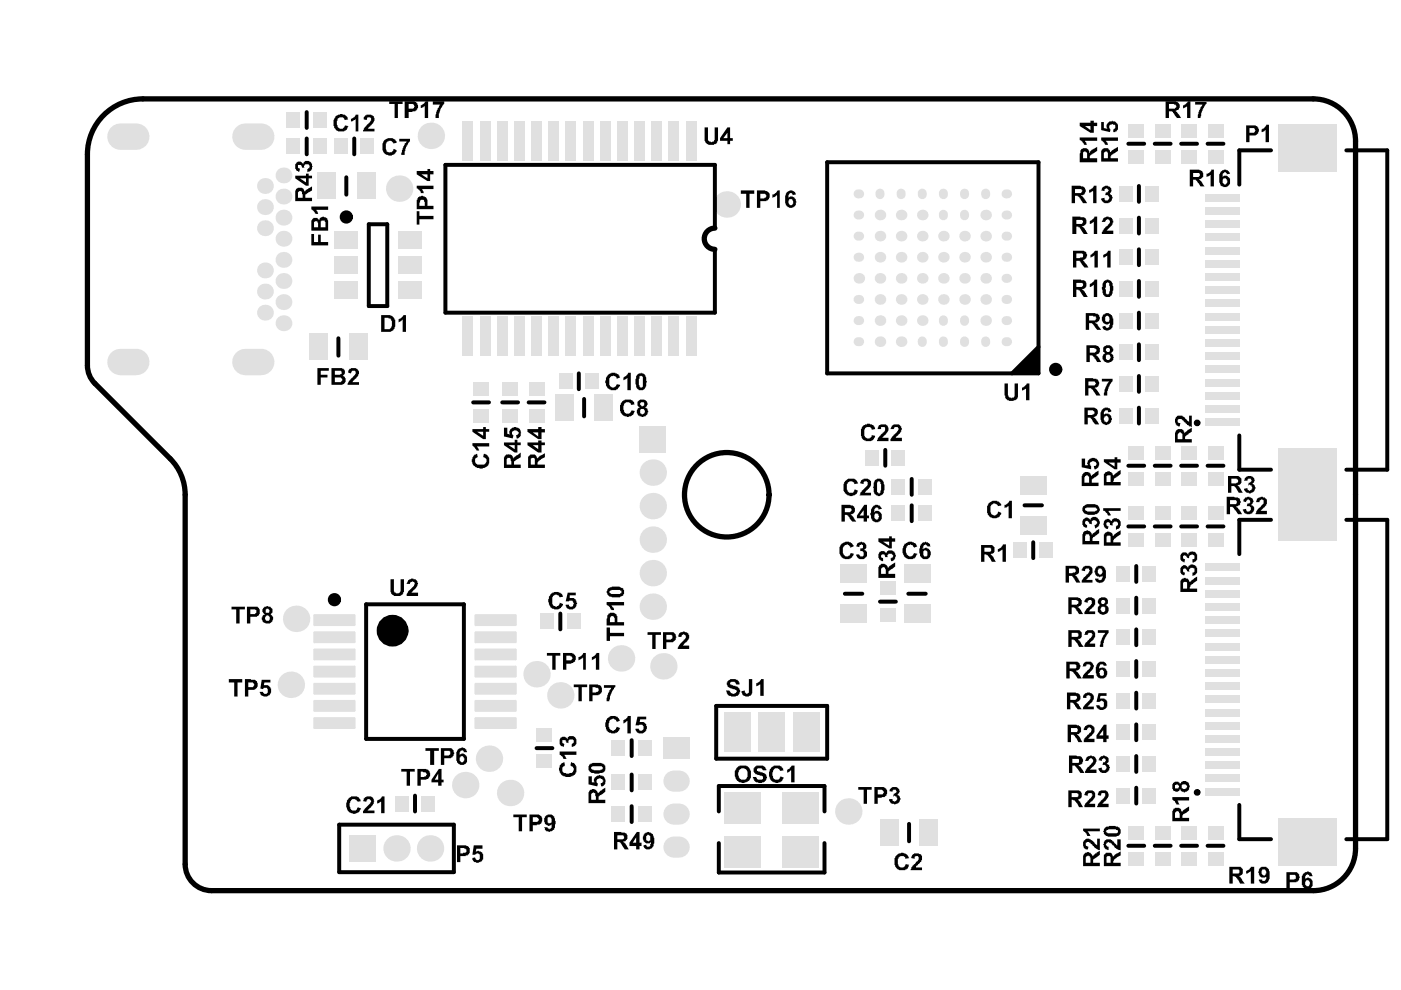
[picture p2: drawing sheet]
<svg xmlns="http://www.w3.org/2000/svg" width="297mm" height="210mm" viewBox="0 0 297 210" stroke-linecap="round" stroke-linejoin="round" font-family="sans-serif">
<g fill="none" stroke="#000" stroke-width="1.1">
<path d="M22 24.4a11.7 11.7 0 0 1 8.3-3.4h248.1a9 9 0 0 1 9 8.9v150a9 9 0 0 1-9 8.9h-233.5a5.6 5.6 0 0 1-5.6-5.6v-78.3a10.8 10.8 0 0 0-3.2-7.6l-16-16-.7-.9-.7-1.7-.2-1.2v-44.8a11.7 11.7 0 0 1 3.5-8.3z"/>
<circle cx="154.1" cy="104.9" r="9"/>
</g>
<g fill="#e0e0e0">
<circle cx="138.4" cy="128.6" r="2.8"/>
<circle cx="138.4" cy="114.4" r="2.8"/>
<circle cx="138.4" cy="107.3" r="2.8"/>
<circle cx="60.1" cy="68.5" r="1.68"/>
<circle cx="56.2" cy="61.8" r="1.68"/>
<circle cx="56.2" cy="57.3" r="1.68"/>
<circle cx="60.1" cy="59.6" r="1.68"/>
<circle cx="56.2" cy="48.4" r="1.68"/>
<circle cx="60.1" cy="46.1" r="1.68"/>
<circle cx="60.1" cy="50.6" r="1.68"/>
<circle cx="56.2" cy="39.4" r="1.68"/>
<circle cx="60.1" cy="37.2" r="1.68"/>
<circle cx="138.4" cy="121.5" r="2.8"/>
<circle cx="138.4" cy="100.2" r="2.8"/>
<circle cx="56.2" cy="66.3" r="1.68"/>
<circle cx="60.1" cy="64.1" r="1.68"/>
<circle cx="56.2" cy="43.9" r="1.68"/>
<circle cx="60.1" cy="41.7" r="1.68"/>
<circle cx="60.1" cy="55.1" r="1.68"/>
</g>
<path d="M135.6 90.3h5.6v5.6h-5.6z" fill-rule="evenodd" fill="#e0e0e0"/>
<path d="M142.9 172.6h1.1M142.9 179.6h1.1M142.9 165.6h1.1" fill="none" stroke="#e0e0e0" stroke-width="4.5"/>
<path d="M140.6 156.4h5.6v4.5h-5.6z" fill-rule="evenodd" fill="#e0e0e0"/>
<path d="M25.5 29h3.4M52 29h3.4M25.5 76.8h3.4M52 76.8h3.4" fill="none" stroke="#e0e0e0" stroke-width="5.6"/>
<g fill="#e0e0e0">
<path d="M250.4 180.7h3.4v2.8h-3.4z" fill-rule="evenodd"/>
<path d="M250.4 175.1h3.4v2.8h-3.4z" fill-rule="evenodd"/>
<path d="M250.4 113h3.4v2.8h-3.4z" fill-rule="evenodd"/>
<path d="M250.4 107.4h3.4v2.8h-3.4z" fill-rule="evenodd"/>
<path d="M250.4 94.6h3.4v2.7h-3.4z" fill-rule="evenodd"/>
<path d="M250.4 26.3h3.4v2.8h-3.4z" fill-rule="evenodd"/>
<path d="M239.2 180.7h3.4v2.8h-3.4z" fill-rule="evenodd"/>
<path d="M239.2 175.1h3.4v2.8h-3.4z" fill-rule="evenodd"/>
<path d="M242.3 160.3h2.8v3.4h-2.8z" fill-rule="evenodd"/>
<path d="M236.7 160.3h2.8v3.4h-2.8z" fill-rule="evenodd"/>
<path d="M242.3 146.9h2.8v3.3h-2.8z" fill-rule="evenodd"/>
<path d="M236.7 146.9h2.8v3.3h-2.8z" fill-rule="evenodd"/>
<path d="M242.3 140.2h2.8v3.3h-2.8z" fill-rule="evenodd"/>
<path d="M236.7 140.2h2.8v3.3h-2.8z" fill-rule="evenodd"/>
<path d="M242.3 126.7h2.8v3.4h-2.8z" fill-rule="evenodd"/>
<path d="M236.7 126.7h2.8v3.4h-2.8z" fill-rule="evenodd"/>
<path d="M239.2 113h3.4v2.8h-3.4z" fill-rule="evenodd"/>
<path d="M239.2 107.4h3.4v2.8h-3.4z" fill-rule="evenodd"/>
<path d="M239.2 94.6h3.4v2.7h-3.4z" fill-rule="evenodd"/>
<path d="M242.9 79.7h2.8v3.4h-2.8z" fill-rule="evenodd"/>
<path d="M237.3 79.7h2.8v3.4h-2.8z" fill-rule="evenodd"/>
<path d="M242.9 66.3h2.8v3.3h-2.8z" fill-rule="evenodd"/>
<path d="M237.3 66.3h2.8v3.3h-2.8z" fill-rule="evenodd"/>
<path d="M242.9 59.6h2.8v3.3h-2.8z" fill-rule="evenodd"/>
<path d="M237.3 59.6h2.8v3.3h-2.8z" fill-rule="evenodd"/>
<path d="M242.9 46.1h2.8v3.4h-2.8z" fill-rule="evenodd"/>
<path d="M237.3 46.1h2.8v3.4h-2.8z" fill-rule="evenodd"/>
<path d="M239.2 26.3h3.4v2.8h-3.4z" fill-rule="evenodd"/>
<path d="M220.5 115h2.8v3.3h-2.8z" fill-rule="evenodd"/>
<path d="M214.9 115h2.8v3.3h-2.8z" fill-rule="evenodd"/>
<path d="M216.3 101h5.6v3.9h-5.6z" fill-rule="evenodd"/>
</g>
<path d="M204.5 67.8v.3" fill="none" stroke="#e0e0e0" stroke-width="1.9"/>
<circle cx="209" cy="68" r="1.12" fill="#e0e0e0"/>
<path d="M204.5 72.3v.3M209 72.3v.3" fill="none" stroke="#e0e0e0" stroke-width="1.9"/>
<g fill="#e0e0e0">
<circle cx="204.5" cy="59" r="1.12"/>
<circle cx="209" cy="59" r="1.12"/>
<circle cx="204.5" cy="63.5" r="1.12"/>
<circle cx="209" cy="63.5" r="1.12"/>
</g>
<path d="M204.5 45.4v.4" fill="none" stroke="#e0e0e0" stroke-width="1.9"/>
<g fill="#e0e0e0">
<circle cx="209" cy="45.6" r="1.12"/>
<circle cx="204.5" cy="50.1" r="1.12"/>
<circle cx="209" cy="50.1" r="1.12"/>
<circle cx="195.5" cy="68" r="1.12"/>
</g>
<g fill="#e0e0e0">
<path d="M191.6 128.1h5.6v3.9h-5.6z" fill-rule="evenodd"/>
<path d="M194.7 101.5h2.8v3.4h-2.8z" fill-rule="evenodd"/>
</g>
<path d="M195.5 72.3v.3M200 67.8v.3M200 72.3v.3" fill="none" stroke="#e0e0e0" stroke-width="1.9"/>
<g fill="#e0e0e0">
<circle cx="195.5" cy="59" r="1.12"/>
<circle cx="195.5" cy="63.5" r="1.12"/>
<circle cx="195.5" cy="45.6" r="1.12"/>
</g>
<path d="M200 45.4v.4" fill="none" stroke="#e0e0e0" stroke-width="1.9"/>
<circle cx="195.5" cy="50.1" r="1.12" fill="#e0e0e0"/>
<path d="M183.5 95.4h2.8v3.3h-2.8z" fill-rule="evenodd" fill="#e0e0e0"/>
<path d="M181.9 68h.4" fill="none" stroke="#e0e0e0" stroke-width="1.9"/>
<circle cx="186.6" cy="68" r="1.12" fill="#e0e0e0"/>
<path d="M181.9 72.4h.4" fill="none" stroke="#e0e0e0" stroke-width="1.9"/>
<g fill="#e0e0e0">
<circle cx="186.6" cy="72.4" r="1.12"/>
<circle cx="182.1" cy="59" r="1.12"/>
<circle cx="186.6" cy="59" r="1.12"/>
</g>
<path d="M181.9 63.5h.4" fill="none" stroke="#e0e0e0" stroke-width="1.9"/>
<circle cx="186.6" cy="63.5" r="1.12" fill="#e0e0e0"/>
<path d="M181.9 45.6h.4" fill="none" stroke="#e0e0e0" stroke-width="1.9"/>
<circle cx="186.6" cy="45.6" r="1.12" fill="#e0e0e0"/>
<path d="M181.9 50.1h.4" fill="none" stroke="#e0e0e0" stroke-width="1.9"/>
<circle cx="186.6" cy="50.1" r="1.12" fill="#e0e0e0"/>
<path d="M181.9 41.1h.4" fill="none" stroke="#e0e0e0" stroke-width="1.9"/>
<g fill="#e0e0e0">
<path d="M145.4 67.1h2.2v8.4h-2.2z" fill-rule="evenodd"/>
<path d="M135.3 170.9h2.8v3.4h-2.8z" fill-rule="evenodd"/>
<path d="M141.8 67.1h2.2v8.4h-2.2z" fill-rule="evenodd"/>
<path d="M138.1 67.1h2.3v8.4h-2.3z" fill-rule="evenodd"/>
<path d="M134.5 67.1h2.2v8.4h-2.2z" fill-rule="evenodd"/>
<path d="M129.7 170.9h2.8v3.4h-2.8z" fill-rule="evenodd"/>
<path d="M124.1 79.2h2.8v3.3h-2.8z" fill-rule="evenodd"/>
<path d="M127.2 67.1h2.2v8.4h-2.2z" fill-rule="evenodd"/>
<path d="M123.6 67.1h2.2v8.4h-2.2z" fill-rule="evenodd"/>
<path d="M113.8 160h3.3v2.8h-3.3z" fill-rule="evenodd"/>
<path d="M112.1 81.1h3.3v2.8h-3.3z" fill-rule="evenodd"/>
<path d="M118.5 79.2h2.8v3.3h-2.8z" fill-rule="evenodd"/>
<path d="M116.3 67.1h2.2v8.4h-2.2z" fill-rule="evenodd"/>
<path d="M112.6 67.1h2.3v8.4h-2.3z" fill-rule="evenodd"/>
<path d="M100.6 152.3l.3-.3h8.4l.3 .3v2l-.3 .3h-8.4l-.3-.3z" fill-rule="evenodd"/>
<path d="M100.6 148.7l.3-.3h8.4l.3 .3v1.9l-.3 .3h-8.4l-.3-.3z" fill-rule="evenodd"/>
<path d="M100.6 141.4l.3-.3h8.4l.3 .3v2l-.3 .3h-8.4l-.3-.3z" fill-rule="evenodd"/>
<path d="M100.6 137.8l.3-.3h8.4l.3 .3v1.9l-.3 .3h-8.4l-.3-.3z" fill-rule="evenodd"/>
<path d="M100.6 130.5l.3-.3h8.4l.3 .3v2l-.3 .2h-8.4l-.3-.2z" fill-rule="evenodd"/>
<path d="M106.5 81.1h3.3v2.8h-3.3z" fill-rule="evenodd"/>
<path d="M100.3 81.1h3.4v2.8h-3.4z" fill-rule="evenodd"/>
<path d="M105.4 67.1h2.2v8.4h-2.2z" fill-rule="evenodd"/>
<path d="M101.7 67.1h2.3v8.4h-2.3z" fill-rule="evenodd"/>
<path d="M89.4 168.7h2.8v3.4h-2.8z" fill-rule="evenodd"/>
<path d="M83.8 168.7h2.8v3.4h-2.8z" fill-rule="evenodd"/>
<path d="M66.4 152.3l.3-.3h8.4l.3 .3v2l-.3 .3h-8.4l-.3-.3z" fill-rule="evenodd"/>
<path d="M66.4 148.7l.3-.3h8.4l.3 .3v1.9l-.3 .3h-8.4l-.3-.3z" fill-rule="evenodd"/>
<path d="M66.4 141.4l.3-.3h8.4l.3 .3v2l-.3 .3h-8.4l-.3-.3z" fill-rule="evenodd"/>
<path d="M66.4 137.8l.3-.3h8.4l.3 .3v1.9l-.3 .3h-8.4l-.3-.3z" fill-rule="evenodd"/>
<path d="M66.4 130.5l.3-.3h8.4l.3 .3v2l-.3 .2h-8.4l-.3-.2z" fill-rule="evenodd"/>
<path d="M66.4 23.8h2.8v3.3h-2.8z" fill-rule="evenodd"/>
<path d="M60.8 23.8h2.8v3.3h-2.8z" fill-rule="evenodd"/>
<path d="M250.4 100.1h3.4v2.8h-3.4z" fill-rule="evenodd"/>
<path d="M250.4 31.9h3.4v2.8h-3.4z" fill-rule="evenodd"/>
<path d="M242.3 167h2.8v3.4h-2.8z" fill-rule="evenodd"/>
<path d="M236.7 167h2.8v3.4h-2.8z" fill-rule="evenodd"/>
<path d="M242.3 153.6h2.8v3.3h-2.8z" fill-rule="evenodd"/>
<path d="M236.7 153.6h2.8v3.3h-2.8z" fill-rule="evenodd"/>
<path d="M242.3 133.4h2.8v3.4h-2.8z" fill-rule="evenodd"/>
<path d="M236.7 133.4h2.8v3.4h-2.8z" fill-rule="evenodd"/>
<path d="M242.3 120h2.8v3.4h-2.8z" fill-rule="evenodd"/>
<path d="M236.7 120h2.8v3.4h-2.8z" fill-rule="evenodd"/>
<path d="M239.2 100.1h3.4v2.8h-3.4z" fill-rule="evenodd"/>
<path d="M242.9 86.4h2.8v3.4h-2.8z" fill-rule="evenodd"/>
<path d="M237.3 86.4h2.8v3.4h-2.8z" fill-rule="evenodd"/>
<path d="M242.9 73h2.8v3.4h-2.8z" fill-rule="evenodd"/>
<path d="M237.3 73h2.8v3.4h-2.8z" fill-rule="evenodd"/>
<path d="M242.9 52.9h2.8v3.3h-2.8z" fill-rule="evenodd"/>
<path d="M237.3 52.9h2.8v3.3h-2.8z" fill-rule="evenodd"/>
<path d="M242.9 39.4h2.8v3.4h-2.8z" fill-rule="evenodd"/>
<path d="M237.3 39.4h2.8v3.4h-2.8z" fill-rule="evenodd"/>
<path d="M239.2 31.9h3.4v2.8h-3.4z" fill-rule="evenodd"/>
<path d="M216.3 109.4h5.6v3.9h-5.6z" fill-rule="evenodd"/>
</g>
<g fill="#e0e0e0">
<path d="M100.6 152.3h.3zM100.6 152.2l.3-.2v.3h-.3z"/>
<path d="M100.9 154.3v.3zM100.6 154.3h.3v.3z"/>
<path d="M109.3 154.3h.3zM109.3 154.3h.3l-.3 .3z"/>
<path d="M109.3 152v.3zM109.3 152l.3 .3h-.3z"/>
<path d="M100.6 148.7h.3zM100.6 148.5l.3-.1v.3h-.3z"/>
<path d="M100.9 150.6v.3zM100.6 150.6h.3v.3z"/>
<path d="M109.3 150.6h.3zM109.3 150.6h.3l-.3 .3z"/>
<path d="M109.3 148.4v.3zM109.3 148.4l.3 .3h-.3z"/>
<path d="M100.6 141.4h.3zM100.6 141.3l.3-.2v.3h-.3z"/>
<path d="M100.9 143.4v.3zM100.6 143.4h.3v.3z"/>
<path d="M109.3 143.4h.3zM109.3 143.4h.3l-.3 .3z"/>
<path d="M109.3 141.1v.3zM109.3 141.1l.3 .3h-.3z"/>
<path d="M100.6 137.8h.3zM100.6 137.6l.3-.1v.3h-.3z"/>
<path d="M100.9 139.7v.3zM100.6 139.7h.3v.3z"/>
<path d="M109.3 139.7h.3zM109.3 139.7h.3l-.3 .3z"/>
<path d="M109.3 137.5v.3zM109.3 137.5l.3 .3h-.3z"/>
<path d="M100.6 130.5h.3zM100.6 130.4l.3-.2v.3h-.3z"/>
<path d="M100.9 132.5v.2zM100.6 132.5h.3v.2z"/>
<path d="M109.3 132.5h.3zM109.3 132.5h.3l-.3 .2z"/>
<path d="M109.3 130.2v.3zM109.3 130.2l.3 .3h-.3z"/>
<path d="M66.4 152.3h.3zM66.5 152.2l.2-.2v.3h-.3z"/>
<path d="M66.7 154.3v.3zM66.4 154.3h.3v.3z"/>
<path d="M75.1 154.3h.3zM75.1 154.3h.3l-.3 .3z"/>
<path d="M75.1 152v.3zM75.1 152l.3 .3h-.3z"/>
<path d="M66.4 148.7h.3zM66.5 148.5l.2-.1v.3h-.3z"/>
<path d="M66.7 150.6v.3zM66.4 150.6h.3v.3z"/>
<path d="M75.1 150.6h.3zM75.1 150.6h.3l-.3 .3z"/>
<path d="M75.1 148.4v.3zM75.1 148.4l.3 .3h-.3z"/>
<path d="M66.4 141.4h.3zM66.5 141.3l.2-.2v.3h-.3z"/>
<path d="M66.7 143.4v.3zM66.4 143.4h.3v.3z"/>
<path d="M75.1 143.4h.3zM75.1 143.4h.3l-.3 .3z"/>
<path d="M75.1 141.1v.3zM75.1 141.1l.3 .3h-.3z"/>
<path d="M66.4 137.8h.3zM66.5 137.6l.2-.1v.3h-.3z"/>
<path d="M66.7 139.7v.3zM66.4 139.7h.3v.3z"/>
<path d="M75.1 139.7h.3zM75.1 139.7h.3l-.3 .3z"/>
<path d="M75.1 137.5v.3zM75.1 137.5l.3 .3h-.3z"/>
<path d="M66.4 130.5h.3zM66.5 130.4l.2-.2v.3h-.3z"/>
<path d="M66.7 132.5v.2zM66.4 132.5h.3v.2z"/>
<path d="M75.1 132.5h.3zM75.1 132.5h.3l-.3 .2z"/>
<path d="M75.1 130.2v.3zM75.1 130.2l.3 .3h-.3z"/>
<circle cx="140.6" cy="141.3" r="2.8"/>
<circle cx="103.7" cy="160.9" r="2.8"/>
</g>
<path d="M204.5 40.9v.4M209 40.9v.4" fill="none" stroke="#e0e0e0" stroke-width="1.9"/>
<g fill="#e0e0e0">
<circle cx="204.5" cy="54.5" r="1.12"/>
<circle cx="209" cy="54.5" r="1.12"/>
</g>
<g fill="#e0e0e0">
<path d="M195 173.7h3.9v5.6h-3.9z" fill-rule="evenodd"/>
<path d="M194.7 107.1h2.8v3.4h-2.8z" fill-rule="evenodd"/>
<path d="M191.6 119.7h5.6v3.9h-5.6z" fill-rule="evenodd"/>
</g>
<path d="M195.5 40.9v.4M200 40.9v.4" fill="none" stroke="#e0e0e0" stroke-width="1.9"/>
<circle cx="195.5" cy="54.5" r="1.12" fill="#e0e0e0"/>
<path d="M181.9 54.5h.4M186.6 40.9v.4" fill="none" stroke="#e0e0e0" stroke-width="1.9"/>
<g fill="#e0e0e0">
<path d="M100.6 145h.3zM100.6 144.9l.3-.1v.2h-.3z"/>
<path d="M100.9 147v.3zM100.6 147h.3v.3z"/>
<path d="M109.3 147h.3zM109.3 147h.3l-.3 .3z"/>
<path d="M109.3 144.8v.2zM109.3 144.8l.3 .2h-.3z"/>
<path d="M100.6 134.1h.3zM100.6 134l.3-.1v.2h-.3z"/>
<path d="M100.9 136.1v.3zM100.6 136.1h.3v.3z"/>
<path d="M109.3 136.1h.3zM109.3 136.1h.3l-.3 .3z"/>
<path d="M109.3 133.9v.2zM109.3 133.9l.3 .2h-.3z"/>
<path d="M66.4 145h.3zM66.5 144.9l.2-.1v.2h-.3z"/>
<path d="M66.7 147v.3zM66.4 147h.3v.3z"/>
<path d="M75.1 147h.3zM75.1 147h.3l-.3 .3z"/>
<path d="M75.1 144.8v.2zM75.1 144.8l.3 .2h-.3z"/>
<path d="M66.4 134.1h.3zM66.5 134l.2-.1v.2h-.3z"/>
<path d="M66.7 136.1v.3zM66.4 136.1h.3v.3z"/>
<path d="M75.1 136.1h.3zM75.1 136.1h.3l-.3 .3z"/>
<path d="M75.1 133.9v.2zM75.1 133.9l.3 .2h-.3z"/>
<circle cx="186.6" cy="54.5" r="1.12"/>
<circle cx="91.4" cy="28.8" r="2.8"/>
<circle cx="84.1" cy="179.9" r="2.8"/>
<circle cx="61.7" cy="145.2" r="2.8"/>
</g>
<g fill="#e0e0e0">
<path d="M145.4 25.7h2.2v8.4h-2.2z" fill-rule="evenodd"/>
<path d="M135.3 156.9h2.8v3.4h-2.8z" fill-rule="evenodd"/>
<path d="M135.3 164.2h2.8v3.4h-2.8z" fill-rule="evenodd"/>
<path d="M141.8 25.7h2.2v8.4h-2.2z" fill-rule="evenodd"/>
<path d="M138.1 25.7h2.3v8.4h-2.3z" fill-rule="evenodd"/>
<path d="M134.5 25.7h2.2v8.4h-2.2z" fill-rule="evenodd"/>
<path d="M129.7 156.9h2.8v3.4h-2.8z" fill-rule="evenodd"/>
<path d="M129.7 164.2h2.8v3.4h-2.8z" fill-rule="evenodd"/>
<path d="M126.1 83.6h3.9v5.6h-3.9z" fill-rule="evenodd"/>
<path d="M127.2 25.7h2.2v8.4h-2.2z" fill-rule="evenodd"/>
<path d="M123.6 25.7h2.2v8.4h-2.2z" fill-rule="evenodd"/>
<path d="M113.8 154.4h3.3v2.8h-3.3z" fill-rule="evenodd"/>
<path d="M114.6 130.1h2.8v3.3h-2.8z" fill-rule="evenodd"/>
<path d="M112.1 86.7h3.3v2.8h-3.3z" fill-rule="evenodd"/>
<path d="M116.3 25.7h2.2v8.4h-2.2z" fill-rule="evenodd"/>
<path d="M112.6 25.7h2.3v8.4h-2.3z" fill-rule="evenodd"/>
<path d="M100.6 145l.3-.2h8.4l.3 .2v2l-.3 .3h-8.4l-.3-.3z" fill-rule="evenodd"/>
<path d="M100.6 134.1l.3-.2h8.4l.3 .2v2l-.3 .3h-8.4l-.3-.3z" fill-rule="evenodd"/>
<path d="M106.5 86.7h3.3v2.8h-3.3z" fill-rule="evenodd"/>
<path d="M100.3 86.7h3.4v2.8h-3.4z" fill-rule="evenodd"/>
<path d="M105.4 25.7h2.2v8.4h-2.2z" fill-rule="evenodd"/>
<path d="M101.7 25.7h2.3v8.4h-2.3z" fill-rule="evenodd"/>
<path d="M66.4 145l.3-.2h8.4l.3 .2v2l-.3 .3h-8.4l-.3-.3z" fill-rule="evenodd"/>
<path d="M66.4 134.1l.3-.2h8.4l.3 .2v2l-.3 .3h-8.4l-.3-.3z" fill-rule="evenodd"/>
<path d="M66.4 29.4h2.8v3.3h-2.8z" fill-rule="evenodd"/>
<path d="M70.9 29.4h2.8v3.3h-2.8z" fill-rule="evenodd"/>
<path d="M67.3 36.6h3.9v5.6h-3.9z" fill-rule="evenodd"/>
<path d="M60.8 29.4h2.8v3.3h-2.8z" fill-rule="evenodd"/>
<path d="M168.1 151.1h5.6v8.4h-5.6z" fill-rule="evenodd"/>
<path d="M160.8 151.1h5.6v8.4h-5.6z" fill-rule="evenodd"/>
<path d="M256 180.7h3.4v2.8h-3.4z" fill-rule="evenodd"/>
<path d="M244.8 180.7h3.4v2.8h-3.4z" fill-rule="evenodd"/>
<path d="M256 175.1h3.4v2.8h-3.4z" fill-rule="evenodd"/>
<path d="M244.8 175.1h3.4v2.8h-3.4z" fill-rule="evenodd"/>
<path d="M255.5 158.6h7.3v1.7h-7.3z" fill-rule="evenodd"/>
<path d="M255.5 161.4h7.3v1.7h-7.3z" fill-rule="evenodd"/>
<path d="M255.5 164.2h7.3v1.7h-7.3z" fill-rule="evenodd"/>
<path d="M255.5 147.4h7.3v1.7h-7.3z" fill-rule="evenodd"/>
<path d="M255.5 150.2h7.3v1.7h-7.3z" fill-rule="evenodd"/>
<path d="M255.5 153h7.3v1.7h-7.3z" fill-rule="evenodd"/>
<path d="M255.5 136.2h7.3v1.7h-7.3z" fill-rule="evenodd"/>
<path d="M255.5 139h7.3v1.7h-7.3z" fill-rule="evenodd"/>
<path d="M255.5 141.8h7.3v1.7h-7.3z" fill-rule="evenodd"/>
<path d="M255.5 125h7.3v1.7h-7.3z" fill-rule="evenodd"/>
<path d="M255.5 127.8h7.3v1.7h-7.3z" fill-rule="evenodd"/>
<path d="M255.5 130.6h7.3v1.7h-7.3z" fill-rule="evenodd"/>
<path d="M255.5 119.5h7.3v1.6h-7.3z" fill-rule="evenodd"/>
<path d="M244.8 113h3.4v2.8h-3.4z" fill-rule="evenodd"/>
<path d="M256 113h3.4v2.8h-3.4z" fill-rule="evenodd"/>
<path d="M244.8 107.4h3.4v2.8h-3.4z" fill-rule="evenodd"/>
<path d="M256 107.4h3.4v2.8h-3.4z" fill-rule="evenodd"/>
<path d="M256 94.6h3.4v2.7h-3.4z" fill-rule="evenodd"/>
<path d="M244.8 94.6h3.4v2.7h-3.4z" fill-rule="evenodd"/>
<path d="M255.5 77.5h7.3v1.7h-7.3z" fill-rule="evenodd"/>
<path d="M255.5 80.3h7.3v1.7h-7.3z" fill-rule="evenodd"/>
<path d="M255.5 83.1h7.3v1.7h-7.3z" fill-rule="evenodd"/>
<path d="M255.5 85.9h7.3v1.7h-7.3z" fill-rule="evenodd"/>
<path d="M255.5 66.3h7.3v1.7h-7.3z" fill-rule="evenodd"/>
<path d="M255.5 69.1h7.3v1.7h-7.3z" fill-rule="evenodd"/>
<path d="M255.5 71.9h7.3v1.7h-7.3z" fill-rule="evenodd"/>
<path d="M255.5 55.1h7.3v1.7h-7.3z" fill-rule="evenodd"/>
<path d="M255.5 57.9h7.3v1.7h-7.3z" fill-rule="evenodd"/>
<path d="M255.5 60.7h7.3v1.7h-7.3z" fill-rule="evenodd"/>
<path d="M255.5 43.9h7.3v1.7h-7.3z" fill-rule="evenodd"/>
<path d="M255.5 46.7h7.3v1.7h-7.3z" fill-rule="evenodd"/>
<path d="M255.5 49.5h7.3v1.7h-7.3z" fill-rule="evenodd"/>
<path d="M244.8 26.3h3.4v2.8h-3.4z" fill-rule="evenodd"/>
<path d="M256 26.3h3.4v2.8h-3.4z" fill-rule="evenodd"/>
</g>
<path d="M213.3 68h.3M213.3 72.4h.3" fill="none" stroke="#e0e0e0" stroke-width="1.9"/>
<circle cx="200" cy="59" r="1.12" fill="#e0e0e0"/>
<path d="M213.3 59h.3" fill="none" stroke="#e0e0e0" stroke-width="1.9"/>
<circle cx="200" cy="63.5" r="1.12" fill="#e0e0e0"/>
<path d="M213.3 45.6h.3M213.3 63.5h.3" fill="none" stroke="#e0e0e0" stroke-width="1.9"/>
<circle cx="200" cy="50.1" r="1.12" fill="#e0e0e0"/>
<path d="M213.3 50.1h.3M213.3 41.1h.3" fill="none" stroke="#e0e0e0" stroke-width="1.9"/>
<g fill="#e0e0e0">
<circle cx="179.9" cy="172.1" r="2.8"/>
<circle cx="191.1" cy="68" r="1.12"/>
<circle cx="191.1" cy="72.4" r="1.12"/>
<circle cx="191.1" cy="59" r="1.12"/>
<circle cx="191.1" cy="63.5" r="1.12"/>
<circle cx="191.1" cy="45.6" r="1.12"/>
<circle cx="191.1" cy="50.1" r="1.12"/>
<circle cx="131.7" cy="139.6" r="2.8"/>
<circle cx="200" cy="54.5" r="1.12"/>
</g>
<g fill="#e0e0e0">
<path d="M178.2 128.1h5.6v3.9h-5.6z" fill-rule="evenodd"/>
<path d="M186.6 129h3.3v2.8h-3.3z" fill-rule="evenodd"/>
<path d="M186.6 123.4h3.3v2.8h-3.3z" fill-rule="evenodd"/>
<path d="M189.1 101.5h2.8v3.4h-2.8z" fill-rule="evenodd"/>
<path d="M189.1 95.4h2.8v3.3h-2.8z" fill-rule="evenodd"/>
<path d="M130.8 67.1h2.3v8.4h-2.3z" fill-rule="evenodd"/>
<path d="M119.9 67.1h2.3v8.4h-2.3z" fill-rule="evenodd"/>
<path d="M109 67.1h2.2v8.4h-2.2z" fill-rule="evenodd"/>
<path d="M98.1 67.1h2.2v8.4h-2.2z" fill-rule="evenodd"/>
<path d="M84.4 59.7h5v3.7h-5z" fill-rule="evenodd"/>
<path d="M70.9 59.7h5.1v3.7h-5.1z" fill-rule="evenodd"/>
<path d="M84.4 49.1h5v3.6h-5z" fill-rule="evenodd"/>
<path d="M70.9 49.1h5.1v3.6h-5.1z" fill-rule="evenodd"/>
<path d="M271.2 173.5h12.3v10h-12.3z" fill-rule="evenodd"/>
<path d="M255.5 155.8h7.3v1.7h-7.3z" fill-rule="evenodd"/>
<path d="M255.5 167h7.3v1.7h-7.3z" fill-rule="evenodd"/>
<path d="M255.5 122.3h7.3v1.6h-7.3z" fill-rule="evenodd"/>
<path d="M255.5 133.4h7.3v1.7h-7.3z" fill-rule="evenodd"/>
<path d="M255.5 144.6h7.3v1.7h-7.3z" fill-rule="evenodd"/>
<path d="M255.5 63.5h7.3v1.7h-7.3z" fill-rule="evenodd"/>
<path d="M255.5 74.7h7.3v1.7h-7.3z" fill-rule="evenodd"/>
<path d="M255.5 88.7h7.3v1.7h-7.3z" fill-rule="evenodd"/>
<path d="M256 100.1h3.4v2.8h-3.4z" fill-rule="evenodd"/>
<path d="M244.8 100.1h3.4v2.8h-3.4z" fill-rule="evenodd"/>
<path d="M271.2 26.3h12.3v10.1h-12.3z" fill-rule="evenodd"/>
<path d="M255.5 41.1h7.3v1.7h-7.3z" fill-rule="evenodd"/>
<path d="M255.5 52.3h7.3v1.7h-7.3z" fill-rule="evenodd"/>
<path d="M244.8 31.9h3.4v2.8h-3.4z" fill-rule="evenodd"/>
<path d="M256 31.9h3.4v2.8h-3.4z" fill-rule="evenodd"/>
</g>
<path d="M213.3 54.5h.3" fill="none" stroke="#e0e0e0" stroke-width="1.9"/>
<g fill="#e0e0e0">
<path d="M153.5 177.4h7.9v6.7h-7.9z" fill-rule="evenodd"/>
<path d="M165.9 177.4h7.8v6.7h-7.8z" fill-rule="evenodd"/>
<path d="M165.9 167.9h7.8v6.7h-7.8z" fill-rule="evenodd"/>
<path d="M153.5 167.9h7.9v6.7h-7.9z" fill-rule="evenodd"/>
<path d="M186.6 173.7h3.9v5.6h-3.9z" fill-rule="evenodd"/>
<path d="M189.1 107.1h2.8v3.4h-2.8z" fill-rule="evenodd"/>
<path d="M178.2 119.7h5.6v3.9h-5.6z" fill-rule="evenodd"/>
</g>
<circle cx="154.1" cy="43.3" r="2.8" fill="#e0e0e0"/>
<path d="M191.1 40.9v.4" fill="none" stroke="#e0e0e0" stroke-width="1.9"/>
<g fill="#e0e0e0">
<circle cx="191.1" cy="54.5" r="1.12"/>
<circle cx="113.8" cy="143" r="2.8"/>
<circle cx="118.8" cy="147.4" r="2.8"/>
<circle cx="98.6" cy="166.5" r="2.8"/>
<circle cx="91.2" cy="179.9" r="2.8"/>
<circle cx="62.8" cy="131.2" r="2.8"/>
<circle cx="84.6" cy="40" r="2.8"/>
<circle cx="108.2" cy="168.1" r="2.8"/>
</g>
<g fill="#e0e0e0">
<path d="M120.2 130.1h2.8v3.3h-2.8z" fill-rule="evenodd"/>
<path d="M117.7 83.6h3.9v5.6h-3.9z" fill-rule="evenodd"/>
<path d="M130.8 25.7h2.3v8.4h-2.3z" fill-rule="evenodd"/>
<path d="M119.9 25.7h2.3v8.4h-2.3z" fill-rule="evenodd"/>
<path d="M109 25.7h2.2v8.4h-2.2z" fill-rule="evenodd"/>
<path d="M74.2 177.1h5.6v5.6h-5.6z" fill-rule="evenodd"/>
<path d="M65.6 70.8h3.9v5.6h-3.9z" fill-rule="evenodd"/>
<path d="M74 70.8h3.9v5.6h-3.9z" fill-rule="evenodd"/>
<path d="M76.5 29.4h2.8v3.3h-2.8z" fill-rule="evenodd"/>
<path d="M75.7 36.6h3.9v5.6h-3.9z" fill-rule="evenodd"/>
<path d="M84.4 54.4h5v3.6h-5z" fill-rule="evenodd"/>
<path d="M70.9 54.4h5.1v3.6h-5.1z" fill-rule="evenodd"/>
<path d="M98.1 25.7h2.2v8.4h-2.2z" fill-rule="evenodd"/>
<path d="M271.2 104.6h12.3v10.1h-12.3z" fill-rule="evenodd"/>
<path d="M271.2 95.1h12.3v10.1h-12.3z" fill-rule="evenodd"/>
<path d="M153.5 151.1h5.6v8.4h-5.6z" fill-rule="evenodd"/>
</g>
<g fill="#000">
<path d="M62.9 34.4h.1a.71 .71 0 0 1 1.2 .3l.1 .1a.95 .95 0 0 1 1.1-.7 .95 .95 0 0 1 .8 1.2l.1 .1h-.1l-.2 .7-.8 .4v-.7l.4-.1 .1-.4h-.1a.51 .51 0 0 0-.5-.5 .51 .51 0 0 0-.5 .3h-.1l.1 .4h-.6l-.1-.5a.47 .47 0 0 0-.6 0 .47 .47 0 0 0-.1 .5l.4 .3-.1 .6-.6-.1-.2-.5h-.1v-1zM71.1 24.6h.2a1.56 1.56 0 0 1 2.3 .1l.2 .6-.7 .2a.87 .87 0 0 0-.7-.6 .87 .87 0 0 0-.8 .4v.2a1.24 1.24 0 0 0 .7 1.8h.4l.4-.7 .7 .1-.1 .2a.73 .73 0 0 1-.7 .8v.2a1.65 1.65 0 0 1-2-.7l-.1-.2a2.46 2.46 0 0 1 .2-2.3zM74.4 25.2l.7-.3 .3-.6h.6v3.6h-.6v-2.6l-.7 .4h-.3zM77.4 24.5l.4-.2a1.14 1.14 0 0 1 1.6 1.3l-.3 .6-1.1 1.1h1.4v.6h-2.4l.3-.9 1.1-1 .1-.4a.4 .4 0 0 0 .2-.5 .4 .4 0 0 0-.4-.2h-.3l-.3 .6-.6-.2v-.4zM81.2 30h.2a1.64 1.64 0 0 1 2.7 0v.3l-.7 .1a.73 .73 0 0 0-.7-.6 .73 .73 0 0 0-.7 .6h-.2v.9a.77 .77 0 0 0 .7 1l.2 .1 .1-.1a.5 .5 0 0 0 .6-.6l.1-.1 .6 .2a1.52 1.52 0 0 1-1.7 1.2 1.52 1.52 0 0 1-1.3-1.6zM82.5 21.5h2.9v.5h-1v3h-.7v-3h-1.2zM84.7 29.4h2.2v.6l-.3 .1-.2 .6a3.2 3.2 0 0 0-.6 2.1h-.7l.1-.5a4 4 0 0 1 1-2.3h-1.5zM89.2 22.3l.4-.1 .6-.7h.6v3.5h-.7v-2.5l-.3 .3-.6 .1zM88.4 39.4h3.5v.7h-2.6l.3 .1 .3 .7h-.7v-.1a1.01 1.01 0 0 0-.8-.9zM91.8 21.5h2.4v.5h-.2l-.4 .8a4 4 0 0 0-.6 2.2h-.7v-.1a5.9 5.9 0 0 1 1-2.7h-1.5zM149.4 27h.7v2a.72 .72 0 0 0 .6 1v.1l.7-.1v-.3h.1v-2.7h.7v2.3a1.23 1.23 0 0 1-1.2 1.4 1.35 1.35 0 0 1-1.6-1.7zM228.9 29.1h3.7v.8h-2.7h.2l.4 .8h-.6l-.6-.8-.4-.2z"/>
<path d="M233.5 25.9h.5v1.3l.8 .1v-.1a.95 .95 0 0 1 .4-1.3l.1-.2a1.24 1.24 0 0 1 1.7 .9v.3a.72 .72 0 0 1-.5 1v.1h-.5v-.6a.53 .53 0 0 0 .5-.4 .53 .53 0 0 0-.3-.6h-.2a.57 .57 0 0 0-.8 .5v.3l.3 .2-.2 .6-1.8-.4zM233.8 39.7l.5-.3 .9 .1 .4 .4 .1 .5h-.1l-.1 .5-.3 .2 .4 .3a.55 .55 0 0 1 .1 .8v.3h-.1a1.15 1.15 0 0 1-1.2 .6 1.15 1.15 0 0 1-.9-1l.7-.2v.2a.44 .44 0 0 0 .3 .4 .44 .44 0 0 0 .5-.3 .57 .57 0 0 0 0-.7 .57 .57 0 0 0-.7-.1l.2-.6h.1a.42 .42 0 0 0 .4-.5 .42 .42 0 0 0-.5-.3 .42 .42 0 0 0-.3 .5l-.7-.1zM233.5 29.1h3.5v.8h-2.5l.3 .2 .1 .6h-.6l-.1-.4-.7-.6zM250.8 22.3h.3l.7-.8h.6v3.5h-.7v-2.5v.1l-.9 .4zM253.4 21.6h2.4v.4l-.3 .2-.3 .7h-.1v.3h-.1l-.5 1.8h-.5v-.1a3.1 3.1 0 0 1 .5-2l.5-.7h-1.6zM255.8 36.8l.6-.1 .4-.4v-.3h.6v3.5h-.7v-2.5l-.2 .2-.7 .3zM267.5 27.4l.5-.2 .5-.8h.5v3.7h-.7v-2.5l-.3 .3-.5 .1zM66 49.6h.6v1.7h.8v-1.5h.6v1.5h1.6v.7h-3.6zM66 43.8h3.6v.7h-2.6l.3 .3 .1 .5h-.5l-.2-.4-.7-.5zM88.4 44.8h.5v1h3v.7h-3v1.1h-.5zM157.1 40.4h2.8v.7h-1v3h-.7v-3h-1.1zM163.8 41.2l.5-.1a1.08 1.08 0 0 1 1-.7v3.7h-.5v-2.7l-1 .5z"/>
<path d="M230.9 40.2l.7-.3 .3-.5h.6v3.7h-.7v-2.7v.1l-.9 .4zM231.1 46.9l.8-.6 .2-.4h.5v3.7h-.7v-2.7l-.1 .3-.6 .3h-.1zM231.2 54l.6-.3 .4-.5h.6v3.5h-.7v-2.5l-.9 .4zM233.9 46.3l.7-.4h.4v.2a.73 .73 0 0 1 .9 .7h.1l-.1 .8-1.3 1.3h1.4v.7h-2.4a2.07 2.07 0 0 1 1-1.6l.4-.5a.46 .46 0 0 0 .3-.4 .46 .46 0 0 0-.3-.5v-.1h-.2l-.3 .1-.2 .5h-.7zM233.9 54l.7-.3 .3-.5h.6v3.5h-.7v-2.5l-.3 .2-.6 .2zM67.3 78h2.4v.6h-1.7v.9h1.4v.5h-1.4v1.6h-.7zM74 78.3l.3-.1a1.21 1.21 0 0 1 1.2 0 1.21 1.21 0 0 1 .6 1.1h-.1l-.2 .6-1.1 1.1h1.4v.6h-2.4l.3-.9 .8-.7 .5-.7a.4 .4 0 0 0 .1-.4 .4 .4 0 0 0-.4-.3l-.4 .2-.2 .4-.6-.2zM84.5 67.7l.4-.2 .6-.7h.6v3.6h-.7v-2.6l-.9 .6zM128.8 79.6l.2-.1a1.4 1.4 0 0 1 2.2 .1h.1l.2 .4-.7 .3a.5 .5 0 0 0-.6-.6l-.2-.1-.1 .1a.73 .73 0 0 0-.7 .9 1.11 1.11 0 0 0 1 1.6l.4-.3 .2-.4 .7 .1v.3h-.2l-.3 .5a1.76 1.76 0 0 1-2.2-.2l-.5-1 .2-1.2h.1zM214.6 79.2l5.6-5.6v5.6zM231.1 60.3l.8-.6 .2-.4h.5v3.7h-.7v-2.7l-.1 .3-.6 .2h-.1zM100.4 96.5l.8-.3 .1 .7-.3 .2a.73 .73 0 0 0-.3 1l.5 .4h.7a.89 .89 0 0 0 1-.2 .89 .89 0 0 0 .1-1.1l-.3-.3h-.3l.2-.7h.1a1.61 1.61 0 0 1 1 2 1.68 1.68 0 0 1-2.1 1 1.56 1.56 0 0 1-1.4-2.1z"/>
<path d="M100.2 94h3.5v.7h-2.5l.4 .8h-.6l-.3-.5-.5-.5zM106.8 90.7h.8v1.3l.5 .1-.1-.1a.9 .9 0 0 1 .6-1.2 .81 .81 0 0 1 1.1-.1l.6 .3 .2 .8h-.1a.96 .96 0 0 1-.8 1.2l-.2-.7a.44 .44 0 0 0 .5-.2 .44 .44 0 0 0-.1-.6 .71 .71 0 0 0-.9-.2 .71 .71 0 0 0-.3 .8l.2 .2-.1 .7-1.9-.5zM131.7 85.3l.2-.2a1.9 1.9 0 0 1 2.6 .2l.1 .4-.7 .2-.6-.6a.72 .72 0 0 0-1 .6l-.1 .1v.9l.1 .1a.83 .83 0 0 0 1.2 .7l.4-.7 .7 .1-.1 .2a.97 .97 0 0 1-1 1l-.2 .1h-.4v-.1a1.46 1.46 0 0 1-1.4-1.7v-.7h.1zM132.2 80l.7-.4 .3-.6h.5v3.7h-.7v-2.5l-.8 .4zM182.8 90.4a1.85 1.85 0 0 1 1.9-.4l.4 .1 .4 .6v.3l-.7 .1a.54 .54 0 0 0-.7-.6h-.1a.83 .83 0 0 0-.7 1.2v.3a.85 .85 0 0 0 .5 .9 .85 .85 0 0 0 1-.4v-.2l.7 .1a1.51 1.51 0 0 1-1.7 1.2 1.51 1.51 0 0 1-1.3-1.6v-1h.2zM186.2 90.3a1.86 1.86 0 0 1 2 0 1.65 1.65 0 0 1-.7 2l-.6 .5h1.5v.7h-2.4l.2-.8 1.2-1.2a.57 .57 0 0 0 0-1h-.6v.5h-.7zM189.1 90.3l.1-.2a1.52 1.52 0 0 1 1.9 .3l.1 .4a3 3 0 0 1-1.3 1.9l-.1 .1h1.4v.7h-2.4l.1-.7 1.3-1.4a.46 .46 0 0 0 .2-.7 .46 .46 0 0 0-.7 0l-.2 .3h-.7zM213 81.3h.7v2.6h.1v.3l.6 .1v.1l.3-.1a.65 .65 0 0 0 .4-1v-2h.7v2.1a1.22 1.22 0 0 1-1.1 1.6l-1.1-.1-.5-.5v-.5h-.1zM216.7 82.2h.3l.7-.9h.6v3.6h-.8v-2.6v.1l-.8 .5zM229.3 97.2h.8v1.4h.5a1.19 1.19 0 0 1 .8-1.5 1.19 1.19 0 0 1 1.5 .8l.1 .2v.5l-.4 .8-.5 .1-.2-.7a.44 .44 0 0 0 .6-.4 .44 .44 0 0 0-.4-.5v-.1h-.6v.1a.4 .4 0 0 0-.4 .3 .4 .4 0 0 0 .1 .4l.1 .2v.7l-2-.4zM233.6 80.3h2.3v.6l-.6 .6-.1 .5h-.2l-.1 .9h-.1v1h-.8v-.6l.3-1.1h.2l.1-.6 .6-.7h-1.6zM249.3 88.6a1.27 1.27 0 0 1 2.1 .2l.7 .6v-1.3h.6v2.4l-.6-.1-.1-.3h-.3l-1-1a.5 .5 0 0 0-.9-.1 .4 .4 0 0 0-.1 .4 .4 .4 0 0 0 .4 .3h.2l-.2 .7a.73 .73 0 0 1-.8-.7l-.2-.1z"/>
<path d="M178.3 115.4l.3-.1a1.41 1.41 0 0 1 2.4 .5l-.7 .3v-.3h-.2a.53 .53 0 0 0-.4-.4 .53 .53 0 0 0-.6 .3h-.1a1.78 1.78 0 0 0 .3 2.3l.8-.2 .3-.5 .7 .1-.1 .2a1.56 1.56 0 0 1-1.9 .9 1.56 1.56 0 0 1-1.1-1.8v-.7zM179 102.2l.1-.1a1.9 1.9 0 0 1 2.6-.2l.3 .6-.9 .1a.59 .59 0 0 0-.8-.5h-.2a1.44 1.44 0 0 0-.4 1.9v.2a.91 .91 0 0 0 .9 .3 .91 .91 0 0 0 .7-.7l.7 .2h-.2a.97 .97 0 0 1-1 1l-.5 .2a1.93 1.93 0 0 1-1.5-1.3v-1.3zM181.7 115.3l.3-.2a1.03 1.03 0 0 1 1-.1 1.03 1.03 0 0 1 .7 .8l-.2 .6-.2 .2 .4 .2a1.01 1.01 0 0 1-.4 1.6 1.15 1.15 0 0 1-1.8-.8h.6l.2 .1a.48 .48 0 0 0 .6 .2 .48 .48 0 0 0 .2-.6l-.3-.5h-.4v-.5a.41 .41 0 0 0 .6-.2 .41 .41 0 0 0-.2-.5 .41 .41 0 0 0-.5 .1l-.2 .3-.6-.2zM182.5 101.9a1.31 1.31 0 0 1 2.2 .3 2.23 2.23 0 0 1-1.2 2l-.1 .3h1.3v.5h-2.4l.1-.5 .3-.2v-.3l1-.9a.5 .5 0 0 0 .1-.9 .4 .4 0 0 0-.4-.1 .4 .4 0 0 0-.3 .4v.1l-.7-.1zM186.4 117.1l.4-.3a.64 .64 0 0 1 .9 .3l.2 .2a.8 .8 0 0 1 1.2-.6l.6 .3v.3a.68 .68 0 0 1 .1 1l-.1 .4-.5 .3h-.3l-.1-.6 .1-.1a.36 .36 0 0 0 .5-.3 .36 .36 0 0 0-.3-.4v-.2a.77 .77 0 0 0-1 .4l.1 .3h-.5a.44 .44 0 0 0-.5-.6 .44 .44 0 0 0-.3 .8l.3 .1v.6h-.1a1.09 1.09 0 0 1-.7-1.7zM191.8 115.3h.1a1.46 1.46 0 0 1 2.4 .4l.2 .1-.7 .3-.3-.5-.4-.2-.3 .2a.5 .5 0 0 0-.6 .5l-.1 .2a1.3 1.3 0 0 0 1 1.7l.4-.2 .3-.5 .7 .1-.2 .2a1.37 1.37 0 0 1-2.2 .7h-.2a2.74 2.74 0 0 1-.4-2.5zM209.6 106.7a1.65 1.65 0 0 1 2.7 .3v.2l-.7 .1-.2-.3a.71 .71 0 0 0-1.1 0l-.3 .3v.6a1.12 1.12 0 0 0 .4 1.3h.2a.64 .64 0 0 0 .8-.3h.2l.1-.4 .6 .2v.2a1.54 1.54 0 0 1-1.8 1 1.54 1.54 0 0 1-1.2-1.7v-.9zM211.6 116.4l.7-.3 .4-.7h.6v3.7h-.7v-2.5l-.8 .4h-.2zM213 107l.7-.3 .3-.5h.6v3.7h-.8v-2.7v.1l-.8 .4zM229.6 110.2l.3-.2a.57 .57 0 0 1 1 0l.3 .3a.73 .73 0 0 1 .9-.7 1.23 1.23 0 0 1 1 .8 1.23 1.23 0 0 1-.3 1.3l-.6 .3-.1-.7a.44 .44 0 0 0 .4-.2 .44 .44 0 0 0 0-.5 .57 .57 0 0 0-1 0v.6l-.6-.2a.54 .54 0 0 0-.7-.6 .5 .5 0 0 0-.1 .6 .5 .5 0 0 0 .4 .3v.6a1 1 0 0 1-.9-.6 1 1 0 0 1 0-1zM229.5 120.4h.1a1.09 1.09 0 0 1 1.2-.5 1.09 1.09 0 0 1 .8 .9v.4a2.75 2.75 0 0 1-1.3 1.6v.2h1.3v.5h-2.4h.1v-.4l.5-.7 1.1-1 .2-.4a.57 .57 0 0 0-.9-.5l-.1 .6-.8-.1zM234.2 110.3l.3-.1a.63 .63 0 0 1 1 .2l.1 .2a1.04 1.04 0 0 1 1.3-.7 1.04 1.04 0 0 1 .7 1.3l-.1 .4a.5 .5 0 0 1-.6 .6l-.3 .1v-.7a.52 .52 0 0 0 .3-.8 .52 .52 0 0 0-.9 .1h-.1v.5l-.6-.1v-.1a.38 .38 0 0 0-.2-.5 .38 .38 0 0 0-.5 .2l-.1 .1 .1 .4 .4 .2-.1 .6h-.1a1.12 1.12 0 0 1-.6-1.8z"/>
<path d="M233.9 107.7h3.7v.6h-2.6l.5 .7v.3h-.6l-.4-.7-.3-.3h-.3zM250.4 117.4h.1a.73 .73 0 0 1 1-.3l.5 .5v-.3l.3-.3a1.17 1.17 0 0 1 1.2 .2 1.17 1.17 0 0 1 .3 1.2 .99 .99 0 0 1-1 .9v-.8a.44 .44 0 0 0 .5-.3 .44 .44 0 0 0-.3-.5 .57 .57 0 0 0-.6 0 .57 .57 0 0 0-.3 .6l.2 .1-.6-.1-.2-.5h-.2v-.1l-.3 .1a.4 .4 0 0 0-.2 .5 .4 .4 0 0 0 .5 .2l-.2 .8-.1-.2a1.05 1.05 0 0 1-.6-1.7zM263.6 105.9l.5-.4a1.31 1.31 0 0 1 1.7 .7l-.2 .5-.4 .3 .1 .2a.59 .59 0 0 1 .6 .8l-.4 .9h-.3a1.15 1.15 0 0 1-1.7-.9l.7-.1a.45 .45 0 0 0 .3 .6 .45 .45 0 0 0 .6-.3h.1a.65 .65 0 0 0-.1-.7 .65 .65 0 0 0-.8-.2l.2-.6h.1a.38 .38 0 0 0 .5-.2 .38 .38 0 0 0-.2-.5l-.1-.1a.5 .5 0 0 0-.6 .6l-.6-.2zM263.9 101.3l.2-.1a1.23 1.23 0 0 1 1.8 .3l.2 .4h-.2v.3l-.4 .4a.5 .5 0 0 1 .6 .6l.1 .1a1.34 1.34 0 0 1-1.9 1.2l-.2-.2-.3-.7 .7-.1v.3l.3 .2 .5-.1v-.3h.2l-.2-.7h-.2v-.1l-.5 .1 .2-.6a.44 .44 0 0 0 .4-.2 .44 .44 0 0 0 0-.5 .4 .4 0 0 0-.5-.1 .4 .4 0 0 0-.2 .4h-.7zM266.5 105.8l.4-.3a1.71 1.71 0 0 1 1.7 .4v1h-.1v.3l-1.2 1v.1h1.3v.7h-2.4l.3-.8 .8-.9a.99 .99 0 0 0 .6-1.3l-.6-.1-.2 .3v.3h-.8zM49.1 128.6h2.8v.6h-1.1v3h-.7v-3h-1zM82.8 122.8h.7v1.9a.78 .78 0 0 0 .3 .9 .78 .78 0 0 0 1-.1l.1-.1v-2.6h.7v2.1a1.37 1.37 0 0 1-1.8 1.5h-.1a1.37 1.37 0 0 1-.9-1.7zM86.5 123.1l.4-.3a1.21 1.21 0 0 1 1.7 1l-.2 .7-1.2 1.2h1.4v.7h-2.4v-.5l.3-.2v-.3l1.3-1.3a.4 .4 0 0 0 .1-.5 .4 .4 0 0 0-.4-.2v-.2l-.4 .2-.2 .4h-.7zM116.7 126.1a1.65 1.65 0 0 1 2.7 .3v.1l-.7 .1a.86 .86 0 0 0-1.2-.4 .86 .86 0 0 0-.4 1.2 .86 .86 0 0 0 .4 1.1l.3 .1h.3v-.1a.54 .54 0 0 0 .6-.7l.7 .3a1.52 1.52 0 0 1-1.2 1.1 1.52 1.52 0 0 1-1.5-.6l-.2-.2a2.02 2.02 0 0 1 .2-2.3zM116 138.4h2.8v.6h-1v3h-.7v-3h-1.1zM120.4 125.7h1.7v.5h-1.3v.7v-.1h.3a.72 .72 0 0 1 1 .6l.1 .1a1.28 1.28 0 0 1-1.1 1.7h-.2a.97 .97 0 0 1-1-1h.7a.43 .43 0 0 0 .5 .4 .43 .43 0 0 0 .4-.4l.1-.1v-.3h-.1a.56 .56 0 0 0-.4-.5 .56 .56 0 0 0-.6 .2h-.6zM128.6 133h.7v1.2h3v.7h-3v1h-.7z"/>
<path d="M128.6 127.6h3.7v.8h-2.7l.6 .7v.2h-.6l-.3-.5-.7-.6zM137.3 134h2.8v.6h-1.1v3h-.7v-3h-1zM144 134.3l.3-.3h.3a1.11 1.11 0 0 1 1.5 1v.3l-.4 .7-1 .9h1.4v.7h-2.4a3.6 3.6 0 0 1 1.6-2.1v-.2a.4 .4 0 0 0 .1-.4 .4 .4 0 0 0-.3-.3 .5 .5 0 0 0-.7 .4h-.6zM230.1 127.1a1.39 1.39 0 0 1 2.1 .1v.2a1.59 1.59 0 0 1-.9 1.7l-.4 .5h1.3v.6h-2.4h.1l.2-.7h.1l.1-.4 .5-.5a.97 .97 0 0 0 .7-1 .44 .44 0 0 0-.5-.4 .44 .44 0 0 0-.4 .6l-.7-.2zM230.1 134l.4-.4h.4a.98 .98 0 0 1 1.1 .2 .98 .98 0 0 1 .2 1.1l-.3 .7-1 .9h1.3v.7h-2.3v-.5l.3-.5 1.3-1.3a.48 .48 0 0 0-.2-.8 .48 .48 0 0 0-.7 .5h-.7zM232.8 133.6h2.2v.6l-.4 .5a3.6 3.6 0 0 0-.7 2.5h-.7v-.5l.3-1.1h.1l.2-.6 .5-.8h-1.5zM250.3 120.4l.5-.6h.6l.4 .6 .2-.4h.1a.81 .81 0 0 1 1.1-.2h.2a1.54 1.54 0 0 1 0 2.2l-.6 .1v-.7a.51 .51 0 0 0 .5-.5 .51 .51 0 0 0-.3-.5h-.3a.54 .54 0 0 0-.6 .7l.2 .1-.6-.1-.2-.3a.39 .39 0 0 0-.5-.2 .39 .39 0 0 0-.2 .5l.2 .3h.3l-.2 .6-.7-.3-.1-.3zM48.5 144h2.9v.7h-1v3h-.7v-3h-1.2zM55.5 144.1h1.8v.6h-1.2l-.2 .7v-.1h.3a1.04 1.04 0 0 1 1.3 1.1 1.27 1.27 0 0 1-1.6 1.3l-.1-.2a.5 .5 0 0 1-.6-.5l-.1-.3h.7a.55 .55 0 0 0 .7 .4 .55 .55 0 0 0 .3-.8 .48 .48 0 0 0-.4-.5 .48 .48 0 0 0-.5 .2l-.1 .1-.6-.1zM90.2 158.6h2.8v.6h-.9v3h-.9v-3h-1zM118.8 156.5a.87 .87 0 0 1 1.4 .1h.2v-.2a1.07 1.07 0 0 1 1.2-.3 1.07 1.07 0 0 1 .6 1.1v.3a.99 .99 0 0 1-1 .8v-.5l.2-.2a.48 .48 0 0 0 .2-.6 .48 .48 0 0 0-.7-.2l-.4 .3v.4h.1h-.5l-.2-.6a.47 .47 0 0 0-.5 0 .47 .47 0 0 0-.2 .6l.5 .3-.2 .5h-.1a1.22 1.22 0 0 1-.6-1.8zM118.7 159.3h3.5v.7h-2.5l.4 .9h-.6l-.3-.6-.5-.3z"/>
<path d="M122.6 139.3l.6-.1 .4-.8h.6v3.6h-.6v-2.6l-1 .6zM121.6 145.1h2.9v.6h-1.1v3h-.8v-3h-1zM125.5 139.3l.4-.1 .6-.8h.6v3.6h-.8v-2.6l-.8 .6zM128.8 152.2a2.01 2.01 0 0 1 2.2-.1l.5 .7-.7 .3-.2-.4-.3-.2a.55 .55 0 0 0-.8 .2h-.2a1.76 1.76 0 0 0 .2 2.1h.1a.55 .55 0 0 0 .9-.2l.3-.5 .7 .3a1.53 1.53 0 0 1-1.7 1.1l-.5-.1a1.6 1.6 0 0 1-1-1.6l.2-1.1h.1zM128 145.3h2.5v.4l-.3 .1v.3l-.3 .2v.2l-.3 .3-.4 1.9h-.6v-.2a3.1 3.1 0 0 1 .6-2l.4-.7h-1.6zM132.2 152.7l.4-.2 .6-.7h.5v3.7h-.7v-2.7l-.4 .4-.4 .2zM135.2 151.9h1.8v.6h-1.3l-.1 .7v-.1h.7a1.1 1.1 0 0 1 .7 1.5v.2a1.2 1.2 0 0 1-1.2 .7 1.2 1.2 0 0 1-1.1-1h.7a.44 .44 0 0 0 .4 .4 .44 .44 0 0 0 .5-.3h.1v-.4a.64 .64 0 0 0-.4-.6 .64 .64 0 0 0-.7 .2h-.6zM154.2 144.4a1.98 1.98 0 0 1 2.2-.3l.2 .3v.3h.2v.4h-.7l-.2-.3a.6 .6 0 0 0-1-.1h-.1v.4l1.1 .3v.2h.5l.2 .4a.71 .71 0 0 1 0 1.1l-.1 .3a1.68 1.68 0 0 1-2.4-.4l-.2-.6h.8l.1 .1a.65 .65 0 0 0 1 .5l.4-.3v-.3l-.4-.1v-.2l-.7-.1a1.07 1.07 0 0 1-.9-1.6zM158.8 144h.7v2.4a.9 .9 0 0 1-.6 1.1l-.1 .2h-.7l-.2-.2a.5 .5 0 0 1-.5-.5l-.2-.5 .7-.1v.1a.5 .5 0 0 0 .6 .6l.3-.3zM160.3 144.8l.8-.2 .2-.6h.6v3.5h-.7v-2.5v.1l-.9 .5zM229.8 140.6a1.78 1.78 0 0 1 1.5-.3l.5 .4v.3h.1a2.44 2.44 0 0 1-1.3 2l-.1 .1h1.4v.7h-2.4a3 3 0 0 1 1.3-1.8l.1-.1a.57 .57 0 0 0 0-1h-.6l-.1 .4h-.7zM229.8 147.3a1.24 1.24 0 0 1 2.1 .4 2.03 2.03 0 0 1-1 1.7l-.3 .4h1.3v.6h-2.4l.3-.7 1.4-1.4a.57 .57 0 0 0 0-.7 .57 .57 0 0 0-.6-.2l-.3 .1v.5h-.7z"/>
<path d="M230.1 153.9l.7-.2a1.14 1.14 0 0 1 1.3 1.5l-1.3 1.3v.1h1.3v.7h-2.3l.1-.8 1.4-1.3v-.3a.51 .51 0 0 0 0-.5 .51 .51 0 0 0-.5-.2l-.3 .3v.3h-.7zM232.9 147h1.7v.5h-1.3l-.1 .6h.1a1.07 1.07 0 0 1 1.5 1.1v.5a1.15 1.15 0 0 1-1 .8 1.15 1.15 0 0 1-1.2-.5h-.1l-.2-.5h.7l.2 .2a.48 .48 0 0 0 .6 .2 .48 .48 0 0 0 .2-.7v-.4l-.4-.3-.4 .2v.1h-.7zM73.8 169.3a1.9 1.9 0 0 1 2.6 .1l.1 .5-.7 .1a.8 .8 0 0 0-.8-.6 .8 .8 0 0 0-.7 .7l-.2 .2v.7l.2 .1a.8 .8 0 0 0 .7 .8 .8 .8 0 0 0 .8-.6v-.2l.7 .3a1.66 1.66 0 0 1-2.4 .9l-.1-.2a2.28 2.28 0 0 1-.2-2.8zM77.1 169.3a1.54 1.54 0 0 1 2-.2 1.32 1.32 0 0 1-.4 1.9l-.7 .8h1.4v.6h-2.4l.1-.7 .9-.8a1.3 1.3 0 0 0 .7-1.2h-.2a.44 .44 0 0 0-.4-.3 .44 .44 0 0 0-.4 .5v.1l-.7-.1zM80 169.7l.7-.3 .3-.5h.5v3.5h-.7v-2.5v.1l-.8 .4zM85.1 163h2.8v.6h-1v3h-.7v-3h-1.1zM100.4 179.2h1.9v.7h-1.3l-.1 .6a1.21 1.21 0 0 1 1.4 .5 1.21 1.21 0 0 1-.1 1.5 1.14 1.14 0 0 1-1.2 .4 1.14 1.14 0 0 1-.8-.8l-.2-.2 .7-.1 .2 .3a.48 .48 0 0 0 .6 .2 .48 .48 0 0 0 .2-.6 .57 .57 0 0 0-.7-.8l-.3 .3h-.5zM108.8 172.7h2.9v.6h-1v3h-.7v-3h-1.2zM118.9 161.9l.8-.3 .1 .7a.95 .95 0 0 0-.3 1.6l.6 .1h.5l.2-.1a.75 .75 0 0 0 .8-.5 .75 .75 0 0 0-.4-.9l-.3-.2 .2-.7h.1a1.66 1.66 0 0 1 .6 2.7l-.3 .2a1.93 1.93 0 0 1-3-1.6zM124.8 164.6h.7v1.3h.6l-.2-.6a1.44 1.44 0 0 1 1.9-.8l.4 .4a1.22 1.22 0 0 1-.6 1.8h-.1l-.2-.5 .6-.5a.71 .71 0 0 0-.5-.7 .71 .71 0 0 0-.8 .3l-.1 .6 .3 .3-.2 .5-1.8-.4zM159.8 162.9a1.87 1.87 0 0 1 2-.6l.5 .4 .2 .6h-.7l-.2-.1a.73 .73 0 0 0-1-.3l-.1 .6 1.1 .2a1.18 1.18 0 0 1 .7 1.9 1.77 1.77 0 0 1-2.1 .1l-.3-.1-.3-.9h.7l.2 .3a.73 .73 0 0 0 1 .3 .48 .48 0 0 0 .2-.7 .48 .48 0 0 0-.6-.1v-.2l-.9-.1-.3-.3zM163.5 162.7a1.9 1.9 0 0 1 2.5 .2l.2 .4-.7 .2a.8 .8 0 0 0-.9-.6 .8 .8 0 0 0-.7 .8h-.1v.8l.1 .1a.8 .8 0 0 0 .7 .7 .8 .8 0 0 0 .9-.6v-.1l.7 .3-.2 .1a1.33 1.33 0 0 1-1.8 .9h-.2a1.97 1.97 0 0 1-.5-3z"/>
<path d="M166.9 163.2l.4-.2 .6-.7h.6v3.6h-.8v-2.6l-.8 .6zM182 166.9h2.8v.5h-1v3h-.7v-3h-1.1zM188.7 167.3a1.25 1.25 0 0 1 1.9 .1l.2 .5h-.2v.3l-.4 .4a.5 .5 0 0 1 .6 .5l.1 .2-.1 .4a1.33 1.33 0 0 1-2 .6l-.1-.4h-.2v-.5h.7a.48 .48 0 0 0 .4 .5 .48 .48 0 0 0 .5-.2l.1-.1-.1-.7h-.3v-.2l-.4 .2 .1-.6 .3-.1a.37 .37 0 0 0 .1-.6 .37 .37 0 0 0-.5 0h-.2v.3l-.7-.2zM229.8 178.2a1.21 1.21 0 0 1 1.8 0l1 1v-1.4h.6v2.4l-.9-.3-1.2-1.2a.52 .52 0 0 0-.7-.1 .52 .52 0 0 0-.2 .6l.6 .3-.2 .7v-.1a1.07 1.07 0 0 1-.9-.6 1.07 1.07 0 0 1 .1-1.1zM230.1 168l.2-.3a1.42 1.42 0 0 1 1.9 .5l-.1 1.1-1.2 1.1h1.3v.7h-2.3v-.1a1.3 1.3 0 0 1 .7-1.1l.9-1a.49 .49 0 0 0-.3-.8 .49 .49 0 0 0-.6 .6l-.7-.1zM230.3 160.6l.3-.1a.71 .71 0 0 1 1-.2h.3l.3 .3a1.03 1.03 0 0 1 0 1.4l-1.1 1.2h1.4v.7h-2.4v-.4h.1l.3-.8 1-.9a.46 .46 0 0 0 .3-.5 .46 .46 0 0 0-.3-.4v-.1h-.3l-.3 .1-.1 .4h-.7zM229.6 175.7h3.6v.6h-2.6l.6 .9h-.7l-.2-.5-.7-.6zM234.2 178.2a1.26 1.26 0 0 1 2 .5l.7 .5v-1.2h.7v2.4l-.3-.2a2.75 2.75 0 0 1-1.6-1.2l-.7-.5-.4 .2v.3h-.1l.1 .4 .4 .1v.7h-.2v-.1a.73 .73 0 0 1-.8-.9l-.1-.2h.1zM232.9 167.9a1.86 1.86 0 0 1 2 0 1.65 1.65 0 0 1-.7 2l-.6 .5h1.4v.7h-2.4l.3-.8 1.1-1.2a.57 .57 0 0 0 0-.9h-.4l-.3 .5-.5-.1zM233 160.8l.6-.5a.68 .68 0 0 1 1 .2 .86 .86 0 0 1 .4 1.1l-.4 .3 .6 .4a1.21 1.21 0 0 1-.5 1.5 1.21 1.21 0 0 1-1.5-.2l-.3-.7 .7-.2v.2a.44 .44 0 0 0 .4 .4 .44 .44 0 0 0 .5-.3 .57 .57 0 0 0 0-.7 .57 .57 0 0 0-.7-.1l.1-.6h.4v-.3h.2a.5 .5 0 0 0-.6-.5l-.3 .2v.3l-.7-.1zM248.6 169h3.5v.7h-2.5h.1l.4 .9h-.7l-.3-.7-.5-.3zM189.8 181.7a1.76 1.76 0 0 1 2.3-.6l.4 .3 .3 .5-.9 .2v-.3a.93 .93 0 0 0-1.1-.2 .93 .93 0 0 0-.4 1v.3a.85 .85 0 0 0 .5 .9 .85 .85 0 0 0 1-.3l.2-.3 .7 .2-.2 .1a.73 .73 0 0 1-.7 .9v.1h-.5a1.56 1.56 0 0 1-1.7-2z"/>
<path d="M193.4 181.4l.2-.3a1.42 1.42 0 0 1 1.9 .4l-.2 1.1-1.1 1v.3h1.3v.6h-2.4l.4-1 1.1-1.1a.48 .48 0 0 0 .2-.7 .48 .48 0 0 0-.6-.2l-.3 .2v.4l-.7-.2zM264.2 184.6l.7-.2 .3-.6h.7v3.5h-.7v-2.5l-.7 .4h-.3z"/>
<path d="M63.6 37.8l1.3 .9v-.9zM62.6 37.2h2.3v-.4h.5v.4h.8v.6h-.8v1.6h-.5l-2.3-1.6z"/>
<path d="M86.6 22v1h.5a.44 .44 0 0 0 .5 .1 .44 .44 0 0 0 .2-.5h.1l-.1-.4zM85.8 21.5h2.1v.1a.5 .5 0 0 1 .6 .6l.1 .1-.1 .9-.4 .4-1.5 .1v1.3h-.8z"/>
<path d="M89.3 37l1.3 .8v-.8zM88.4 36.3h2.2v-.5h.6v.5h.7v.7h-.7v1.4h-.6l-2.2-1.4z"/>
<path d="M154.2 28.2l-.8 1.1h.8zM154.2 27h.6v2.3h.6v.6h-.6v.7h-.6v-.7h-1.5v-.6z"/>
<path d="M229.6 32.3v1.3h.9v-.8a.57 .57 0 0 0-.7-.7zM229.1 31.8h.1a.91 .91 0 0 1 1.1-.4 .91 .91 0 0 1 .6 1h.2v-.3l.4-.4h.3v-.1l.8-.5v.9l-1 .6v.1a.76 .76 0 0 0-.5 .9h1.5v.8h-3.7z"/>
<path d="M230.1 26.7l1.1 .9v-.9zM228.9 26h2.3v-.4h.7v.4h.7v.7h-.7v1.5h-.7l-2.3-1.5z"/>
<path d="M234 32.4v1.2h.9v-1a.44 .44 0 0 0-.4-.5 .44 .44 0 0 0-.5 .3zM233.6 31.7a1.07 1.07 0 0 1 1.1-.3 1.07 1.07 0 0 1 .8 .9l.2-.5 1.3-.7v.9l-1.4 .8v.3h-.1v.5h1.5v.7h-3.5v-2.3z"/>
<path d="M247.8 22v1h1a.44 .44 0 0 0 .5-.2 .44 .44 0 0 0 0-.5v-.1l-.5-.2zM247.1 21.5h2.2a1.03 1.03 0 0 1 .8 .9 1.03 1.03 0 0 1-.7 1.1h-.3l.6 .4 .7 1.1h-.8l-1-1.4h-.8v1.4h-.7z"/>
<path d="M253 36.7v.8h.7a.47 .47 0 0 0 .7-.3 .47 .47 0 0 0-.6-.5zM252.3 36h1.7a1.05 1.05 0 0 1 1.1 .7 1.05 1.05 0 0 1-.6 1.3h-.3v.1l.6 .4 .6 1h-.9l-1-1.4h-.5v1.4h-.7z"/>
<path d="M258.8 36.4h.1a1.02 1.02 0 0 1 1.1-.4 1.02 1.02 0 0 1 .8 .8l-.7 .2v-.2a.36 .36 0 0 0-.4-.3 .36 .36 0 0 0-.3 .3h-.2v.7a.75 .75 0 0 1 1.3 .2 .73 .73 0 0 1 .3 1l-.3 .7a1.21 1.21 0 0 1-1.7-.2 4 4 0 0 1-.1-2.5zM259.4 37.8l-.2 .3a.64 .64 0 0 0 .3 .9l.2 .1a.59 .59 0 0 0 .5-.9h-.1a.44 .44 0 0 0-.2-.4 .44 .44 0 0 0-.5 0z"/>
<path d="M264.9 27.2v1h.4a.44 .44 0 0 0 .6 0 .44 .44 0 0 0 .2-.5h.1l-.1-.1a.44 .44 0 0 0-.2-.5 .44 .44 0 0 0-.6 .1zM264.2 26.6h1.3a1.08 1.08 0 0 1 1.4 1.1l-.1 .6-.6 .4h-1.3v1.4h-.7z"/>
<path d="M63.2 40.8v1.1h1l-.2-1a.43 .43 0 0 0-.3-.5 .43 .43 0 0 0-.5 .4zM62.7 40.1h.2a.98 .98 0 0 1 1-.3 .98 .98 0 0 1 .7 .9l.3-.5 1.3-.7v.9l-1.5 .8v.7h1.5v.7h-3.6v-2.2h.1z"/>
<path d="M66.6 47.1v1.1h.8v-1h-.1v-.3h-.6zM68 46.9v1.3h1v-1.1h-.1v-.3h-.8zM66.2 46.5h.1a.73 .73 0 0 1 1-.3l.4 .4a.5 .5 0 0 1 .6-.5l.1-.2 .3 .2a.99 .99 0 0 1 .9 1v1.8h-3.6v-2.1z"/>
<path d="M89.1 42.5l-.2 1.1h1.2v-.8h-.2a.48 .48 0 0 0-.3-.5 .48 .48 0 0 0-.5 .2zM88.6 41.8h.2a1.23 1.23 0 0 1 1.8 .6v1.2h1.3v.8h-3.5v-2h.1z"/>
<path d="M161.2 41.1v1h.9v-.2a.4 .4 0 0 0 .4-.2 .4 .4 0 0 0-.2-.5l-.1-.1zM160.5 40.4h1.7l.4 .1a1.15 1.15 0 0 1 0 2l-.1 .1h-1.3v1.5h-.7z"/>
<path d="M166.7 40.8a1.21 1.21 0 0 1 1.9 0l.1 .4-.7 .2v-.2a.44 .44 0 0 0-.5-.3 .44 .44 0 0 0-.3 .5v.5a.76 .76 0 0 1 1.3 .2l.2 .1 .2 .6-.2 .1v.6h-.1a1.03 1.03 0 0 1-.9 .6 1.03 1.03 0 0 1-1-.6l-.1-.1a4 4 0 0 1 .1-2.6zM167.3 42.2l-.1 .6a.57 .57 0 0 0 .7 .7 .71 .71 0 0 0 .3-.7 .71 .71 0 0 0-.6-.6z"/>
<path d="M227.9 40.1v.8h1.3l.1-.2a.41 .41 0 0 0 0-.5 .41 .41 0 0 0-.5-.1zM227.2 39.4h1.9l.1 .1a.97 .97 0 0 1 1 .7l-.1 .6a.76 .76 0 0 1-.9 .6l.7 .7 .6 1h-.9l-.5-1-.6-.6h-.6v1.6h-.7z"/>
<path d="M228.2 60v.8h.7a.49 .49 0 0 0 .8-.4 .49 .49 0 0 0-.8-.4zM227.5 59.3h1.7v.1a.94 .94 0 0 1 1.2 .8 .94 .94 0 0 1-.9 1.1l-.2 .1h.3l.3 .3 .7 1.3h-.8l-.9-1.4h-.3v-.2h-.4v1.6h-.7z"/>
<path d="M228.2 46.6v.9h.7a.47 .47 0 0 0 .6-.2 .47 .47 0 0 0 0-.5v-.2zM227.4 45.9h1.7v.2a.96 .96 0 0 1 1.2 .6 .96 .96 0 0 1-.8 1.2l-.2 .1h.3l.3 .3 .7 1.3h-.8l-.9-1.4h-.3v-.2h-.4v1.6h-.8z"/>
<path d="M228.2 53.7v1h.7l.2-.1a.44 .44 0 0 0 .5-.4 .44 .44 0 0 0-.5-.5zM227.5 53.2h1.6a1.07 1.07 0 0 1 1.2 .4 1.07 1.07 0 0 1-.1 1.3l-.7 .3 .4 .2 .9 1.3h-.9l-1-1.4h-.7v1.4h-.7z"/>
<path d="M234.5 60.1v.9h-.2l.2 .6a.57 .57 0 0 0 .4 .8h.1a2.72 2.72 0 0 0 .2-2.1v-.3l-.3-.2zM234 59.6l.3-.2a1.08 1.08 0 0 1 1.2 .1 1.08 1.08 0 0 1 .4 1.1l.1 .2a3.1 3.1 0 0 1-.5 2 1.14 1.14 0 0 1-1.7-1l-.2-1h.2v-.7z"/>
<path d="M71 78.6v.9h1.1l.2-.2a.4 .4 0 0 0 .1-.4 .4 .4 0 0 0-.4-.3zM71 80v1h1a.54 .54 0 0 0 .6-.7l-.3-.3zM70.3 78h2a.91 .91 0 0 1 .8 .6 .91 .91 0 0 1-.3 1h-.1l.1 .1a1.03 1.03 0 0 1 .4 1.3 1.03 1.03 0 0 1-1.2 .6h-1.7z"/>
<path d="M81.5 67.4v2.4h.9a.5 .5 0 0 0 .5-.6h.2v-.3a1.11 1.11 0 0 0-1-1.5zM80.8 66.8h1.4a1.51 1.51 0 0 1 1.6 1.9 1.49 1.49 0 0 1-1.6 1.7h-1.4z"/>
<path d="M135.6 79.7v.5a2.44 2.44 0 0 0 .1 2h.2a.65 .65 0 0 0 .4-1v-.6a.77 .77 0 0 0-.4-1v.1zM135.2 79.3l.7-.1v-.2l.5 .2a2.5 2.5 0 0 1 .6 2.4v.3a1.08 1.08 0 0 1-1.2 .8 1.08 1.08 0 0 1-.9-1.1l-.2-.1v-1.2h.2v-.6z"/>
<path d="M230.9 67v.9h.7a.44 .44 0 0 0 .5 .1 .44 .44 0 0 0 .2-.5h.2l-.2-.4zM230.2 66.4h2l.3 .1a.5 .5 0 0 1 .5 .6 .71 .71 0 0 1-.4 1.1v.2h-.4v.1l.6 .3v.3h.1l.6 .8h-.9l-1.1-1.4h-.6v1.4h-.7z"/>
<path d="M231.1 73.8v1h.8a.54 .54 0 0 0 .6-.7l-.4-.2v-.1zM230.3 73.2h2.2v.1a.73 .73 0 0 1 .7 .9v.1a.54 .54 0 0 1-.6 .8l-.3 .2 .7 .6 .5 .9h-.9l-1-1.5h-.5v1.5h-.8z"/>
<path d="M234.3 67.2v.2a.57 .57 0 0 0 .5 .8 .65 .65 0 0 0 .4-1l-.3-.2h-.3zM233.9 66.7h.3a.89 .89 0 0 1 1.4 .1l.1 .2a2.99 2.99 0 0 1 0 2.5l-.1 .2a1.12 1.12 0 0 1-1.8-.2v-.3l.5-.1 .2 .1a.39 .39 0 0 0 .5 .3 .39 .39 0 0 0 .2-.6h.1v-.4a1.08 1.08 0 0 1-1.3-.1 1.08 1.08 0 0 1-.2-1.3z"/>
<path d="M234.5 74.2a.42 .42 0 0 0 .8 0 .42 .42 0 0 0-.8 0zM234.5 75.3a.66 .66 0 0 0 0 .8 .66 .66 0 0 0 .7 .2v-.1a.58 .58 0 0 0 .1-.7 .58 .58 0 0 0-.7-.3zM233.9 73.6h.1a1.09 1.09 0 0 1 1.3-.4 1.09 1.09 0 0 1 .7 1.1l-.5 .6a1.04 1.04 0 0 1 .6 1.2 1.04 1.04 0 0 1-1.1 .8 1.12 1.12 0 0 1-1.1-.6 1.12 1.12 0 0 1 .1-1.2l.3-.2a.86 .86 0 0 1-.4-1.1z"/>
<path d="M101.2 91.5l1.2 .9v-.9zM100.2 91h2.2v-.5h.6v.5h.7v.5h-.7v1.6h-.6l-2.2-1.6z"/>
<path d="M107.6 97.1l-.2 .3v1.1h1l-.1-1a.44 .44 0 0 0-.2-.5 .44 .44 0 0 0-.5 .1zM107 96.7l.4-.3a1.07 1.07 0 0 1 1.4 .8l.3-.4 1.3-.9v1l-1.4 .9v.7h1.4v.7h-3.6v-2.3h.2z"/>
<path d="M107.8 94.4l1.3 .8v-.8zM106.8 93.8h2.3v-.6h.6v.6h.7v.6h-.7v1.5h-.6l-2.3-1.5z"/>
<path d="M112.5 97.2v1.3h.9v-.7a.47 .47 0 0 0 0-.6 .47 .47 0 0 0-.6-.1zM112 96.8l.3-.1a.73 .73 0 0 1 1-.3l.5 .4 .2 .4 .4-.5 1.1-.6v.8l-1.3 .8-.2 .4v.4h1.5v.7h-3.5z"/>
<path d="M113 94.4l1.1 .8v-.8zM111.8 93.8h2.3v-.4h.7v.4h.7v.6h-.7v1.5h-.7l-2.3-1.5z"/>
<path d="M113 91.7l1.1 .8v-.8zM111.8 91h2.3v-.5h.7v.5h.7v.7h-.7v1.4h-.7l-2.3-1.6z"/>
<path d="M135.7 85.4v.2a.44 .44 0 0 0 .2 .4 .44 .44 0 0 0 .5 0 .42 .42 0 0 0 .1-.5 .42 .42 0 0 0-.5-.2zM135.7 86.9v.1a.57 .57 0 0 0 .2 .7 .57 .57 0 0 0 .7 0 .6 .6 0 0 0-.3-1zM135.2 85.1a1.26 1.26 0 0 1 2.1 .5l-.1 .5-.5 .3h.3l.3 .3a1.1 1.1 0 0 1-.7 1.6 1.22 1.22 0 0 1-1.6-.7 .9 .9 0 0 1 .6-1.2v-.1a.86 .86 0 0 1-.4-1.2z"/>
<path d="M230.6 87v1h1l.2-.2a.36 .36 0 0 0 .3-.3 .36 .36 0 0 0-.3-.4v-.1zM229.9 86.4h1.7a1.01 1.01 0 0 1 1 .5 1.01 1.01 0 0 1 0 1.1l-.3 .3-.5 .1 .7 .6 .5 1h-.8l-1-1.4h-.6v1.4h-.7z"/>
<path d="M230.8 80.9v.8h.7a.57 .57 0 0 0 .6 0 .57 .57 0 0 0 .2-.5l-.2-.3zM230.1 80.2h1.7l.1 .1a.93 .93 0 0 1 1 .5 .93 .93 0 0 1-.1 1.1v.1l-.7 .3 .7 .6 .5 1h-.8l-1.2-1.6h-.5v1.6h-.7z"/>
<path d="M233.6 86.9h.2a1.06 1.06 0 0 1 1.8 .2v.2l-.6 .1-.1-.3a.41 .41 0 0 0-.4-.1 .41 .41 0 0 0-.3 .3l-.2 .1v.6l.3-.3h.5a1.2 1.2 0 0 1 .8 1.7l-.6 .6a1.3 1.3 0 0 1-1.7-1.4v-1.2h.2zM234.2 88.3l-.2 .8 .3 .3a.51 .51 0 0 0 .6-.1 .51 .51 0 0 0 .1-.5v-.1a.5 .5 0 0 0-.7-.4z"/>
<path d="M235 98.1l1.3 .8v-.8zM234 97.4h2.3v-.5h.6v.5h.7v.7h-.7v1.4h-.6l-2.3-1.6z"/>
<path d="M249.8 91.8l-.1 .3v1h1v-.8a.54 .54 0 0 0-.7-.6zM249.3 91.4l.3-.3a.95 .95 0 0 1 1-.1 .95 .95 0 0 1 .5 .8l.7-.7 .9-.4v.8l-1.4 1v.6h1.4v.7h-3.6v-2.1h.2z"/>
<path d="M179.1 107.7v.9h.9a.54 .54 0 0 0 .5-.7l-.1-.2zM178.4 107h1.9l.1 .2a.87 .87 0 0 1 .9 .6 .87 .87 0 0 1-.3 .9l-.3 .3h-.4l.7 .6v.3h.1l.4 .7h-.8l-.9-1.3-.2-.1h-.5v1.4h-.7z"/>
<path d="M183.1 108.2l-.8 1.1h.8zM183.3 107h.5v2.3h.4v.6h-.4v.7h-.7v-.7h-1.4v-.6z"/>
<path d="M185 107.5h.1a1.03 1.03 0 0 1 1.1-.4 1.03 1.03 0 0 1 .7 .8l-.7 .1v-.1a.36 .36 0 0 0-.3-.3 .36 .36 0 0 0-.4 .3h-.1v.6l-.2 .1a.87 .87 0 0 1 1.5 .1h.1a1.28 1.28 0 0 1-1 2l-.6-.1a1.99 1.99 0 0 1-.5-2.1v-.5zM185.5 108.9l-.1 .3a.64 .64 0 0 0 .3 .8v.2a.64 .64 0 0 0 .7-.7 .64 .64 0 0 0-.7-.6z"/>
<path d="M186.1 102.1l-.1 .2v1.3a.64 .64 0 0 0 .2 .9v.1h.3l.2-.6a2.31 2.31 0 0 0-.2-1.9zM185.4 101.9l.1-.1a1.17 1.17 0 0 1 1.9 .4 4 4 0 0 1-.2 2.6l-.3 .1a.71 .71 0 0 1-.9 .1l-.6-.2-.2-.5-.1-1.1h.1z"/>
<path d="M187.2 114.9l1.3 .8v-.8zM186.2 114.1h2.3v-.4h.6v.4h.7v.8h-.7v1.4h-.6l-2.3-1.4z"/>
<path d="M195.2 115.4l.4-.4a1.24 1.24 0 0 1 1.7 .8h-.7l-.4-.4v.2l-.4 .1-.2 .9 .2-.2a.55 .55 0 0 1 .8-.1 1.18 1.18 0 0 1 .8 1.3 1.18 1.18 0 0 1-1.2 .9l-.6-.1a1.97 1.97 0 0 1-.7-2zM195.8 116.8v.3a.57 .57 0 0 0 0 .6 .57 .57 0 0 0 .5 .3 .73 .73 0 0 0 .3-1l-.3-.3z"/>
<path d="M208.7 116.1v.9h.7a.47 .47 0 0 0 .6 0 .47 .47 0 0 0 .1-.6l-.1-.3zM208 115.6h1.6a1 1 0 0 1 1.2 .3 1 1 0 0 1-.1 1.2v.2l-.7 .3 .6 .4 .5 1.1h-.8l-.4-.8-.8-.7h-.4v1.5h-.7z"/>
<path d="M230.1 100.9l-.2 .3v1.1h1v-1a.44 .44 0 0 0-.2-.4 .44 .44 0 0 0-.5 0zM229.5 100.5a1.21 1.21 0 0 1 1.7-.1l.1 .7 .5-.6 1.1-.7v.8l-1.4 1v.7h1.4v.8h-3.6v-2.2z"/>
<path d="M230.2 113.3v.3h-.1v1.1h1v-1.1h-.2v-.3zM229.6 112.9l.3-.3h.3a.55 .55 0 0 1 .9 .1l.2 .2 .2 .5 .3-.4 .4-.1 .1-.3 .7-.4v.8l-.8 .6-.1 .3h-.3l-.2 .2v.6h1.4v.7h-3.5v-2.1z"/>
<path d="M230.1 107.7v.5a3.4 3.4 0 0 0 2.1 .3l.1-.2a.28 .28 0 0 0 .3-.3 .28 .28 0 0 0-.3-.3v-.1h-2v.1zM229.6 107.3h.2a2.59 2.59 0 0 1 2.3-.4h.1a1.24 1.24 0 0 1 .8 1.7 2.87 2.87 0 0 1-3.2 .1l-.3-.4z"/>
<path d="M234.6 113.7v1.3h.9v-1.3l-.5-.1v-.2v.2zM234 113.3h.2a.89 .89 0 0 1 .9-.6 .89 .89 0 0 1 .8 .7l.1 .3 .6-.7 1-.6v.9l-1.3 .8-.3 .5v.4h1.6v.7h-3.6z"/>
<path d="M234.6 100.9v1.3h.9v-.7a.47 .47 0 0 0 0-.6 .47 .47 0 0 0-.6-.1zM234 100.5h.2a.92 .92 0 0 1 .8-.6 .92 .92 0 0 1 .9 .6l.1 .4 .5-.5 1.1-.8v.9l-.9 .6v.1l-.4 .1-.1 .6h-.2v.3h1.6v.7h-3.6z"/>
<path d="M260.8 106v.9h.7a.47 .47 0 0 0 .6 0 .47 .47 0 0 0 .1-.6l-.1-.3zM260.1 105.3h1.5l.3 .2a.96 .96 0 0 1 1 .4 .96 .96 0 0 1 0 1l-.1 .3-.7 .3 .7 .5 .6 1h-.9l-1.1-1.5h-.6v1.5h-.7z"/>
<path d="M261.1 101.5v1h.7a.53 .53 0 0 0 .6-.2 .53 .53 0 0 0 0-.7l-.2-.1zM260.4 100.9h1.5a1.07 1.07 0 0 1 1.3 .5 1.07 1.07 0 0 1-.3 1.4l-.5 .1 .4 .3 .7 1.3h-.9l-.4-.9-.6-.5h-.5v1.4h-.7z"/>
<path d="M53.1 129.2v1h.7a.59 .59 0 0 0 .5-.9l-.2-.1zM52.4 128.6h1.4a.98 .98 0 0 1 1.1 .2 .98 .98 0 0 1 .2 1.1l-.2 .6-.4 .1v.2h-1.4v1.4h-.7z"/>
<path d="M56.3 129.2a.47 .47 0 0 0 0 .6 .47 .47 0 0 0 .6 .1l.3-.3-.1-.3a.41 .41 0 0 0-.4-.2 .41 .41 0 0 0-.4 .1zM56.3 130.6a.6 .6 0 0 0 .3 1h.2a.48 .48 0 0 0 .4-.3 .48 .48 0 0 0-.1-.5 .41 .41 0 0 0-.4-.3 .41 .41 0 0 0-.4 .1zM55.8 128.9l.3-.3a1.71 1.71 0 0 1 1.7 .5v.1a.64 .64 0 0 1-.3 .9l-.2 .1 .2 .1a1.05 1.05 0 0 1 .3 1.3 1.05 1.05 0 0 1-1.2 .6h-.3a1.05 1.05 0 0 1-.5-1.7l.4-.3-.3-.1a.81 .81 0 0 1-.1-1.2z"/>
<path d="M120.1 139v1h.4a.57 .57 0 0 0 .7-.1 .57 .57 0 0 0 0-.7zM119.4 138.4h1.5a1.08 1.08 0 0 1 1.2 1.5l-.2 .4-.4 .1v.2l-1.4 .1v1.3h-.7z"/>
<path d="M129.2 125.4a.59 .59 0 0 0 .8 .5h1.5v-.1h.2v-.6l-.5-.1a3.2 3.2 0 0 0-2 .3zM128.8 124.9a2.96 2.96 0 0 1 2.8-.4l.4 .2a1.42 1.42 0 0 1 0 1.7h-.1a2.79 2.79 0 0 1-2.3 .1h-.4l-.3-.4a.68 .68 0 0 1-.1-1z"/>
<path d="M129.3 130.9v1h1v-.6a.57 .57 0 0 0-.7-.7zM129 130.1h.3v-.2l1.2 .2 .3 .2v.3h.1v1.3h1.4v.7h-3.7v-1.4l.2-.1v-.6z"/>
<path d="M141.3 134.6v1h.5a.53 .53 0 0 0 .8-.5 .53 .53 0 0 0-.8-.5zM140.6 134h1.5a.64 .64 0 0 1 .9 .3l.3 .2a1.24 1.24 0 0 1-.9 1.7h-1.1v1.4h-.7z"/>
<path d="M186.8 120.5v1.2h1v-1l-.1-.2a.36 .36 0 0 0-.4-.3 .36 .36 0 0 0-.4 .3zM186.4 120l.1-.2a.98 .98 0 0 1 1.1-.2 .98 .98 0 0 1 .6 .9l.6-.7 1-.5v.8l-1.4 1v.6h1.4v.8h-3.6v-2.2z"/>
<path d="M226.6 120.5v1l1-.1a.44 .44 0 0 0 .5-.5 .44 .44 0 0 0-.6-.4zM225.9 120h2a.98 .98 0 0 1 .9 .7 .98 .98 0 0 1-.4 1.1l-.5 .2 .5 .2 .7 1.3h-.9l-.8-1.4h-.8v1.4h-.7z"/>
<path d="M227.2 127.2v1h.9a.5 .5 0 0 0 .5-.3 .5 .5 0 0 0-.1-.5l-.3-.2zM226.5 126.6h2.1v.2a.73 .73 0 0 1 .7 .8v.2a.54 .54 0 0 1-.5 .7l-.3 .3 .7 .5 .4 .9h-.8l-1-1.4h-.6v1.4h-.7z"/>
<path d="M227.2 134.2v.8h.7a.47 .47 0 0 0 .6 0 .47 .47 0 0 0 .1-.5l-.1-.3zM226.5 133.6h1.6a1 1 0 0 1 1.1 .3 1 1 0 0 1 0 1.3v.1l-.7 .3 .6 .4 .7 1.2h-1l-.4-.9-.8-.7h-.4v1.6h-.7z"/>
<path d="M232.9 120.5v.3h-.1a.64 .64 0 0 0 .2 .9l.2 .1a.59 .59 0 0 0 .6-.8h-.2a.44 .44 0 0 0-.2-.5 .44 .44 0 0 0-.5 0zM232.5 120.1h.1a1.09 1.09 0 0 1 1.7 .7 2.2 2.2 0 0 1-.7 2.7l-.4 .2-.7-.3-.3-.7h.7v.3h.3v.1l.1-.1a.77 .77 0 0 0 .5-1l-.2 .2-.4 .2-.3-.2a1.1 1.1 0 0 1-.7-1.5z"/>
<path d="M233.4 127.6a.45 .45 0 0 0 .9 0 .45 .45 0 0 0-.9 0zM233.5 128.8l-.2 .3v.2h.2a.46 .46 0 0 0 .6 .5 .46 .46 0 0 0 .2-.7 .44 .44 0 0 0-.2-.5 .44 .44 0 0 0-.5 0zM232.9 127.1a1.47 1.47 0 0 1 1.7-.3l.2 .3a.75 .75 0 0 1-.3 1.1l.1 .2a1 1 0 0 1 .5 1 1 1 0 0 1-.9 .8v.1l-.9-.1a1.01 1.01 0 0 1-.3-1.7v-.1h.3l-.3-.3a.68 .68 0 0 1-.1-1z"/>
<path d="M250.8 123.5v1.3h.9v-.7a.51 .51 0 0 0-.1-.7 .51 .51 0 0 0-.6 0zM250.3 123.1l.5-.4a1 1 0 0 1 1.5 .8l.4-.5 1.1-.8v.9l-.8 .6v.1l-.5 .1-.2 .6v.3h1.5v.7h-3.5z"/>
<path d="M52.6 144.7v1h.8a.5 .5 0 0 0 .5-.3 .5 .5 0 0 0-.1-.6l-.2-.1zM51.9 144h1.3v.1h.3a1.01 1.01 0 0 1 1.1 .7 1.01 1.01 0 0 1-.4 1.2l-.3 .3h-1.3v1.4h-.7z"/>
<path d="M94.2 159.2v1h.6a.53 .53 0 0 0 .7-.5 .53 .53 0 0 0-.7-.5zM93.5 158.6h1.5a.64 .64 0 0 1 .9 .3l.3 .3a1.12 1.12 0 0 1-1.2 1.6h-.8v1.4h-.7z"/>
<path d="M97 158.9l.3-.1a1.03 1.03 0 0 1 1.1-.2 1.03 1.03 0 0 1 .6 .9h-.7v-.3l-.4-.1-.4 .4v.5a.69 .69 0 0 1 1.1 0l.3 .3a1.19 1.19 0 0 1-.3 1.7 1.19 1.19 0 0 1-1.7-.4v-.3h-.2v-1.8zM97.5 160.6a.64 .64 0 0 0 .2 .9l.2 .1a.59 .59 0 0 0 .6-.8h-.2a.37 .37 0 0 0-.3-.5 .37 .37 0 0 0-.4 .3z"/>
<path d="M125.6 145.7v1.1h.7l.2-.1a.44 .44 0 0 0 .4-.5 .44 .44 0 0 0-.6-.4l-.1-.1zM124.9 145.1h1.6a1.14 1.14 0 0 1 1.1 .9 1.14 1.14 0 0 1-.5 1.3l-.2 .1h-1.3v1.3h-.7z"/>
<path d="M226.9 147.5v.9h.9a.54 .54 0 0 0 .6-.7l-.2-.2zM226.2 146.8h1.9l.1 .2a.87 .87 0 0 1 .9 .5 .87 .87 0 0 1-.3 1l-.3 .3h-.4l.7 .6v.3h.1l.4 .7h-.8l-.9-1.3-.2-.1h-.5v1.4h-.7z"/>
<path d="M226.8 140.9v.8h.7a.51 .51 0 0 0 .6 0 .51 .51 0 0 0 .1-.7l-.1-.1zM226.1 140.3h1.5a1.03 1.03 0 0 1 1.2 .3 1.03 1.03 0 0 1 .1 1.1l-.1 .3-.7 .3 .7 .6 .5 .9h-.8l-.9-1.2-.4-.2v-.1h-.4v1.5h-.7z"/>
<path d="M227.1 154.4v.8h.7a.47 .47 0 0 0 .6 0 .47 .47 0 0 0 .1-.6l-.1-.2zM226.4 153.7h1.8l.3 .1a.97 .97 0 0 1 .6 1.6l-.3 .2h-.4v.2l.5 .4 .6 1.1h-.9l-1-1.5h-.5v1.5h-.7z"/>
<path d="M232.6 140.7a1.25 1.25 0 0 1 2 .2v.2h-.6a.44 .44 0 0 0-.4-.2 .44 .44 0 0 0-.4 .4h-.2v.6v-.2a.97 .97 0 0 1 1.6 .6h.2v.7a1.22 1.22 0 0 1-1.1 .9 1.22 1.22 0 0 1-1.2-.8 3.6 3.6 0 0 1 .1-2.4zM233.2 142.1l-.2 .5 .2 .3a.47 .47 0 0 0 .6 .4 .47 .47 0 0 0 .2-.7 .5 .5 0 0 0-.2-.6 .5 .5 0 0 0-.6 .1z"/>
<path d="M233.9 154.8l-.9 1.1h.9zM234 153.7h.6v2.2h.4v.7h-.4v.7h-.7v-.7h-1.4v-.7z"/>
<path d="M89.2 163.6v1.1l1.1-.1v-.3h.2a.54 .54 0 0 0-.7-.6zM88.5 163h1.8l.2 .2a.5 .5 0 0 1 .6 .5 1.07 1.07 0 0 1-1 1.6h-.9v1.3h-.7z"/>
<path d="M92.9 164l-.7 1.3h.7zM93 163h.6v2.3h.4v.6h-.4v.7h-.7v-.7h-1.4v-.6z"/>
<path d="M97.6 179.8v1.1h.6v-.1a.47 .47 0 0 0 .5 0 .47 .47 0 0 0 .2-.6l-.4-.4zM96.9 179.2h2v.2a.73 .73 0 0 1 .7 .8v.6l-.4 .6-1.6 .1v1.3h-.7z"/>
<path d="M113 173.3v1h.7a.44 .44 0 0 0 .4-.2 .44 .44 0 0 0 0-.5l-.3-.3zM112.3 172.7h1.4a1.11 1.11 0 0 1 1.2 .8 1.11 1.11 0 0 1-.7 1.3l-1.2 .2v1.3h-.7z"/>
<path d="M116.1 173.4v.3a.57 .57 0 0 0 .4 .8 .65 .65 0 0 0 .5-.9l-.3-.3zM115.5 173.1h.2a1.05 1.05 0 0 1 1.7 0h.1l.2 .9a2.43 2.43 0 0 1-.5 2.1l-.7 .3-.4-.1a.54 .54 0 0 1-.6-.8l-.1-.1h.7l.3 .4 .1-.1a.44 .44 0 0 0 .5-.2 .44 .44 0 0 0 0-.5l.1-.2a1.12 1.12 0 0 1-1.3 0 1.12 1.12 0 0 1-.4-1.2z"/>
<path d="M125.3 168.3v1.3h1l-.1-1a.44 .44 0 0 0-.2-.5 .44 .44 0 0 0-.5 .1zM124.9 167.7l.3-.3h.3v-.1h.6v.1a.5 .5 0 0 1 .5 .6h.2v.3l.5-.7h.3v-.2l.7-.4v.9l-.8 .5v.2a.54 .54 0 0 0-.6 .7v.3h1.4v.7h-3.5v-2.3z"/>
<path d="M125.3 162.6v.4l.6 .3a2.28 2.28 0 0 0 2-.4l-.1-.2a.73 .73 0 0 0-1-.2h-1.2zM124.9 162.2a2.94 2.94 0 0 1 2.3-.4l.4 .1a.97 .97 0 0 1 .6 1.6l-.3 .2a3.5 3.5 0 0 1-2.4 .2l-.7-.6z"/>
<path d="M130.9 177.1v.9h1a.47 .47 0 0 0 .4-.7 .47 .47 0 0 0-.7-.2zM130.2 176.4h1.5v.1a.97 .97 0 0 1 1.3 .7 .97 .97 0 0 1-.7 1.2l-.1 .1 .4 .3 .7 1.3h-.8l-.6-1h-.2a.76 .76 0 0 0-.8-.6v1.6h-.7z"/>
<path d="M134.9 177.5l-.7 1.2h.7zM135 176.4h.6v2.3h.4v.7h-.4v.7h-.7v-.7h-1.4v-.7z"/>
<path d="M137 177.2v.2a.72 .72 0 0 0 .6 1v-.2h.3v-.2a.77 .77 0 0 0-.5-1zM136.4 177l.5-.3a.71 .71 0 0 1 1.1 0 .76 .76 0 0 1 .6 .8 2.08 2.08 0 0 1-.5 2.3 .98 .98 0 0 1-1 .3 .98 .98 0 0 1-.7-.9l.6-.1a.44 .44 0 0 0 .5 .4 .44 .44 0 0 0 .4-.5h.1v-.5a1.03 1.03 0 0 1-1.1 .2 1.03 1.03 0 0 1-.6-.9z"/>
<path d="M156.6 163.3v.4h-.1v.8l.1 .1a.95 .95 0 0 0 1.2 .7 .95 .95 0 0 0 .7-1.1 1.03 1.03 0 0 0-.4-1.1 1.03 1.03 0 0 0-1.2-.1zM156.1 162.9l.1-.2a1.78 1.78 0 0 1 2.2-.2 1.78 1.78 0 0 1 .8 2v.2a1.83 1.83 0 0 1-1.8 1.3l-.2-.1a1.46 1.46 0 0 1-1.4-1.4v-.3a1.06 1.06 0 0 1 .3-1.2z"/>
<path d="M186.1 167.4v1h.4a.57 .57 0 0 0 .7-.1 .57 .57 0 0 0 0-.7zM185.4 166.9h1.4a1.04 1.04 0 0 1 1.1 .4 1.04 1.04 0 0 1 0 1.1v.2a.77 .77 0 0 1-1 .4v.1h-.8v1.3h-.7z"/>
<path d="M227.2 168.2v.8h.7a.47 .47 0 0 0 .6 0 .47 .47 0 0 0 .1-.6l-.2-.2zM226.5 167.6h1.6a1.02 1.02 0 0 1 1.1 .4 1.02 1.02 0 0 1-.1 1.3l-.6 .3 .6 .4v.3h.1l.4 .8h-.8l-.9-1.4-.4-.1h-.3v1.5h-.7z"/>
<path d="M227.4 160.9v.9h.7a.47 .47 0 0 0 .7-.4 .47 .47 0 0 0-.6-.5zM226.6 160.2h1.6l.2 .1a.96 .96 0 0 1 1.2 .7 .96 .96 0 0 1-.8 1.2l-.2 .1 .7 .6 .6 1h-.8l-1.2-1.6h-.5v1.6h-.8z"/>
<path d="M234.6 176l-.1 .4 .4 .3h1.3a.57 .57 0 0 0 .6 0 .57 .57 0 0 0 .2-.6l-.4-.1v-.2h-1.6zM234.2 175.5a3.6 3.6 0 0 1 3.1-.1 1.23 1.23 0 0 1-.3 1.8l-.4 .2a4.2 4.2 0 0 1-2.3-.3l-.3-.3v-.4h-.1z"/>
<path d="M249.1 172.3v1.1h1v-1l-.1-.1a.36 .36 0 0 0-.4-.3 .36 .36 0 0 0-.3 .3zM248.8 171.4h.2a.95 .95 0 0 1 1-.1 .95 .95 0 0 1 .5 .8l.6-.5 1-.6v.8l-.7 .6a.73 .73 0 0 0-.7 .9v.1h1.4v.7h-3.5v-2.1z"/>
<path d="M249.1 166.4a.47 .47 0 0 0 0 .6 .47 .47 0 0 0 .6 .2 .36 .36 0 0 0 .3-.4 .36 .36 0 0 0-.3-.4v-.1zM250.5 166.4v.8h.2a.6 .6 0 0 0 .7 0 .6 .6 0 0 0 .3-.6h-.2a.5 .5 0 0 0-.8-.2zM248.7 166l.4-.3h.7l.5 .5a.97 .97 0 0 1 1-.6 .97 .97 0 0 1 .8 .8l.2 .2-.2 .6a1.02 1.02 0 0 1-1.4 .7l-.6-.6a.65 .65 0 0 1-1 .4h-.3l-.1-.4h-.1v-1z"/>
<path d="M230.3 181.5l-.1 .3v1.1h1v-1.1h-.1v-.3h-.3v-.1zM229.8 181.1l.3-.3a1.07 1.07 0 0 1 1.5 .9l.6-.8h.3v-.1l.7-.4v.8l-1.4 1v.7h1.4v.7h-3.6v-2.2h.2z"/>
<path d="M234.6 181.7v1.2h.9v-.7a.47 .47 0 0 0 0-.6 .47 .47 0 0 0-.6-.1zM234 181.2l.3-.1a.73 .73 0 0 1 1-.3l.4 .1 .3 .8 .5-.6 1.1-.6v.9l-.9 .4-.7 .7v.4h1.6v.7h-3.6z"/>
<path d="M261.4 184.4v.8h.7a.47 .47 0 0 0 .5 0 .47 .47 0 0 0 .2-.6l-.2-.2zM260.6 183.8h1.6a1 1 0 0 1 1.2 .3 1 1 0 0 1 0 1.2v.2l-.8 .3 .6 .4 .7 1.1h-1l-.4-.8-.7-.7h-.4v1.5h-.8z"/>
<path d="M267.6 184.4v.1a.67 .67 0 0 0-.1 .8 .67 .67 0 0 0 .7 .3l.1-.3a.66 .66 0 0 0 0-.7 .66 .66 0 0 0-.7-.2zM267.1 184.1a1.26 1.26 0 0 1 1.4-.3 1.26 1.26 0 0 1 .7 1.3 2.02 2.02 0 0 1-.9 2.2h-.5a.54 .54 0 0 1-.7-.5h-.2v-.3h.7v.1a.41 .41 0 0 0 .4 .2 .41 .41 0 0 0 .3-.3l.2-.2v-.5a.91 .91 0 0 1-1.1 .2 .91 .91 0 0 1-.5-.9h-.1v-.3h.1z"/>
<path d="M273.5 185.5v1h.9v-.2h.3a.57 .57 0 0 0-.4-.8zM272.7 184.9h1.6a.64 .64 0 0 1 .9 .3l.2 .3a1.11 1.11 0 0 1-1 1.6h-.9v1.4h-.8z"/>
<path d="M276.3 185.2l.3-.1a1.03 1.03 0 0 1 1.1-.2 1.03 1.03 0 0 1 .6 .9h-.7v-.3l-.4-.2-.5 .5v.5a.95 .95 0 0 1 1-.1 .95 .95 0 0 1 .6 .9 1.11 1.11 0 0 1-.8 1.4 1.11 1.11 0 0 1-1.3-.9h-.2v-1.8zM276.7 186.9a.64 .64 0 0 0 .3 .9v.1a.61 .61 0 0 0 .6-.2 .61 .61 0 0 0 .1-.6l-.1-.2a.36 .36 0 0 0-.4-.3 .36 .36 0 0 0-.3 .3z"/>
</g>
<g fill="none" stroke="#000" stroke-width=".84">
<path d="M65 23.8v3.3M65 29.4v3.3M73.4 37.6v3.7M75.1 29.4v3.3M175.4 34.4h44.8v44.8h-44.8zM239.2 30.5h3.4M241.5 39.4v3.4M244.8 30.5h3.4M250.4 30.5h3.4M256 30.5h3.4M269.5 31.9h-6.7v7.2M285.4 31.9h8.7v67.7h-8.7"/>
<path d="M78.2 47.5h3.9v17.4h-3.9zM151.6 48.4v-13.4h-57.2v31.3h57.2v-13.4M241.5 46.1v3.4M241.5 52.9v3.3M241.5 59.6v3.3M71.7 71.7v3.7M122.7 79.2v3.3M220.2 73.6l-5.6 5.6M241.5 66.3v3.3M241.5 73v3.4M241.5 79.7v3.4M100.3 85.3h3.4"/>
<path d="M106.5 85.3h3.3M112.1 85.3h3.3M123.8 84.6v3.7M187.7 95.4v3.3M239.2 98.7h3.4M241.5 86.4v3.4M244.8 98.7h3.4M250.4 98.7h3.4M256 98.7h3.4M262.8 92.3v7.3h6.7M193.3 101.5v3.4M193.3 107.1v3.4"/>
<path d="M217.2 107.1h3.7M219.1 115v3.3M239.2 111.6h3.4M244.8 111.6h3.4M250.4 111.6h3.4M256 111.6h3.4M269.5 110.2h-6.7v7.3M285.4 110.2h8.7v67.7h-8.7M77.6 128.1h20.8v28.6h-20.8zM118.8 130.1v3.3M179.1 125.9h3.7M186.6 127.6h3.3"/>
<path d="M192.6 125.9h3.7M240.9 120v3.4M240.9 126.7v3.4M240.9 133.4v3.4M113.8 158.6h3.3M133.9 156.9v3.4M151.8 149.7h23.6v11.2h-23.6zM240.9 140.2v3.3M240.9 146.9v3.3M240.9 153.6v3.3M71.9 174.8h24.3v10.1h-24.3zM88 168.7v3.4"/>
<path d="M133.9 164.2v3.4M133.9 170.9v3.4M152.4 172v-5.3h22.4v5.3M152.4 178.8v6.2h22.4v-6.2M192.7 174.7v3.7M239.2 179.3h3.4M240.9 160.3v3.4M240.9 167v3.4M244.8 179.3h3.4M250.4 179.3h3.4M256 179.3h3.4M262.8 170.7v7.2h6.7"/>
</g>
<g fill="none" stroke="#000" stroke-width="1.1">
<path d="M151.6 48.4a2.25 2.25 0 0 0-2.3 2.2 2.25 2.25 0 0 0 2.3 2.3"/>
<circle cx="253.8" cy="89.7" r=".14"/>
<circle cx="253.8" cy="168" r=".14"/>
</g>
<g fill="none" stroke="#000" stroke-width="1.4">
<circle cx="73.4" cy="46" r=".7"/>
<circle cx="223.8" cy="78.3" r=".7"/>
<circle cx="70.9" cy="127.1" r=".7"/>
</g>
<circle cx="83.2" cy="133.7" r="1.68" fill="none" stroke="#000" stroke-width="3.4"/>
</svg>
